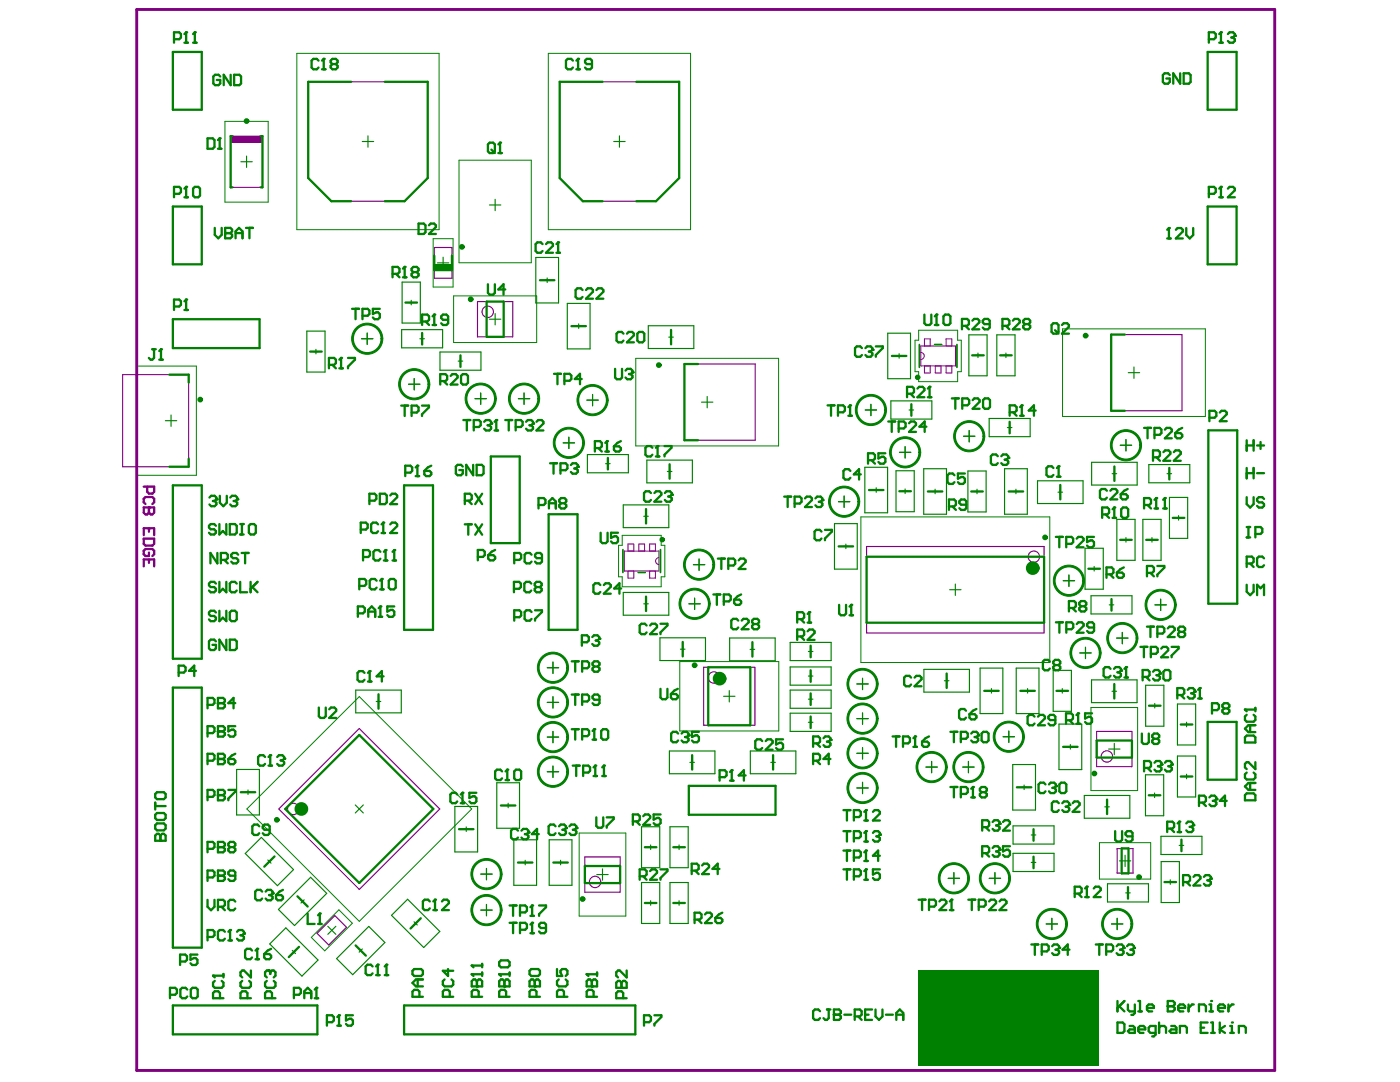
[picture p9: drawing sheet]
<svg xmlns="http://www.w3.org/2000/svg" width="279mm" height="216mm" viewBox="0 0 279 216" stroke-linecap="round" stroke-linejoin="round" font-family="sans-serif">
<g fill="none" stroke="#008000" stroke-width=".23">
<path d="M48.1 32.3h2.2M49.2 31.1v2.3M72.3 28.2h2.3M73.4 27.1v2.3M98.8 39.8v2.2M122.5 28.2h2.3M123.6 27.1v2.3M80.3 56.3h3.6v8.2h-3.6zM82.1 59.9v.9M87.3 52.5h2.3M88.4 51.3v2.3M97.7 40.9h2.3"/>
<path d="M106.9 51.4h4.6v9.1h-4.6zM108.7 55.9h1M109.2 55.5v.9M61.2 66.1h3.7v8.1h-3.7zM62.6 70.2h.9M63.1 69.7v.9M72.1 67.6h2.3M73.3 66.5v2.2M80.2 65.8h8.1v3.6h-8.1zM81.5 76.7h2.3M81.6 60.4h.9M82.7 75.5v2.3"/>
<path d="M83.8 67.6h.9M84.2 67.1v.9M87.8 70.2h8.2v3.7h-8.2zM91.4 72.1h.9M91.9 71.6v.9M94.8 79.6h2.3M95.9 78.4v2.3M97.7 63.7h2.3M98.8 62.6v2.2M103.5 79.6h2.2M104.6 78.4v2.3M113.2 60.5h4.6v9.1h-4.6z"/>
<path d="M115 65.1h.9M115.5 64.6v.9M117.1 79.8h2.3M118.3 78.7v2.3M129.4 65h9.1v4.5h-9.1zM133.5 67.3h.9M133.9 66.8v.9M141.1 79.1v2.3M177.2 66.5h4.5v9.1h-4.5zM177.8 80h8.2v3.6h-8.2zM179 71h.9M179.4 70.6v.9"/>
<path d="M193.4 66.8h3.6v8.2h-3.6zM194.7 70.9h.9M195.2 70.4v1M198.9 66.8h3.7v8.2h-3.7zM200.3 70.9h.9M200.8 70.4v1M225.2 74.4h2.2M226.3 73.2v2.3M33 83.9h2.3M34.1 82.8v2.3M112.4 88.4h2.3M113.5 87.2v2.3"/>
<path d="M117.2 90.7h8.2v3.6h-8.2zM120.9 92.5h.9M121.3 92.1v.9M129.1 91.8h9.1v4.5h-9.1zM133.2 94.1h.9M133.6 93.6v.9M140 80.2h2.3M168.5 99v2.2M172.6 93.2h4.5v9.1h-4.5zM172.7 81.8h2.2M173.8 80.7v2.2M174.4 97.8h.9"/>
<path d="M174.9 97.3v.9M178.8 93.9h3.7v8.2h-3.7zM179.5 90.3h2.3M180.2 98h.9M180.6 89.1v2.3M180.6 97.6v.9M181.4 81.8h.9M181.9 81.4v.9M184.3 93.5h4.6v9.1h-4.6zM186.2 98.1h.9M186.6 97.6v.9M192.3 87h2.3"/>
<path d="M193.2 94h3.6v8.2h-3.6zM193.4 85.9v2.3M194.5 98.1h.9M195 97.6v.9M197.4 83.5h8.2v3.6h-8.2zM200.5 93.5h4.5v9.1h-4.5zM201 85.3h1M201.5 84.9v.9M202.3 98.1h.9M202.8 97.6v.9M207.1 95.9h9v4.6h-9zM211.1 98.2h1"/>
<path d="M211.6 97.8v.9M217.9 92.2h9v4.6h-9zM221.9 94.5h1M222.4 94.1v.9M223.6 88.8h2.2M224.7 87.7v2.3M229.3 92.7h8.1v3.6h-8.1zM232.9 94.5h.9M233.4 94.1v.9M233.4 99.3h3.6v8.1h-3.6zM124.4 100.7h9.1v4.6h-9.1zM124.4 118.2h9.1v4.6h-9.1z"/>
<path d="M128.5 103h.9M128.9 102.6v.9M138.4 112.7h2.3M138.6 119.4v2.2M139.5 111.5v2.3M166.5 104.5h4.6v9.1h-4.6zM167.3 100.1h2.3M168.4 109h.9M168.8 108.6v.9M189.5 117.7h2.3M190.7 116.5v2.3M212.2 115.9h2.3"/>
<path d="M213.3 114.7v2.3M216.5 109.4h3.7v8.2h-3.7zM217.7 118.9h8.2v3.6h-8.2zM217.9 113.5h.9M218.4 113v.9M222.9 103.6h3.6v8.2h-3.6zM224.3 107.7h.9M224.7 107.3v.9M228.1 103.6h3.6v8.2h-3.6zM229.4 107.7h1M229.9 107.3v.9M231.6 119.6v2.2"/>
<path d="M234.8 103.3h.9M235.2 102.9v.9M71 137.7h9.1v4.5h-9.1zM75.1 140h.9M75.5 139.5v.9M109.2 133.2h2.3M110.4 132.1v2.3M110.4 139v2.3M128.5 120.5h.9M128.9 120v.9M131.7 127.3h9.1v4.5h-9.1zM135.8 129.5h.9"/>
<path d="M136.3 129.1v.9M137.5 120.5h2.3M144.4 138.9h2.3M145.5 137.8v2.3M145.6 127.3h9.1v4.5h-9.1zM149.7 129.6h.9M150.2 129.1v.9M157.7 128.2h8.2v3.6h-8.2zM157.7 133.1h8.2v3.6h-8.2zM157.7 137.7h8.2v3.6h-8.2zM161.3 139.5h.9M161.3 134.9h.9"/>
<path d="M161.3 130h.9M161.8 129.5v1M161.8 134.4v1M161.8 139.1v.9M171 136.5h2.3M172.1 135.3v2.3M184.4 133.6h9.1v4.5h-9.1zM188.5 135.8h.9M188.9 135.4v.9M195.6 133.3h4.5v9.1h-4.5zM197.4 137.9h.9M197.9 137.4v.9"/>
<path d="M202.8 133.3h4.6v9.1h-4.6zM204.6 137.9h.9M205.1 137.4v.9M210.2 133.8h3.6v8.1h-3.6zM211.5 137.9h1M212 137.4v.9M215.5 130.3h2.3M216.6 129.2v2.2M217.8 135.7h9.1v4.5h-9.1zM221.4 120.7h.9M221.8 120.2v.9M221.9 137.9h.9"/>
<path d="M222.4 137.5v.9M222.8 127.3h2.3M224 126.2v2.3M228.6 136.7h3.7v8.2h-3.7zM230.5 120.7h2.3M47.2 153.5h4.6v9.1h-4.6zM49 158.1h.9M49.5 157.6v.9M99.1 156.2h4.6v9.1h-4.6zM109.2 154h2.3M109.2 147.1h2.3M109.2 140.2h2.3"/>
<path d="M110.4 145.9v2.3M110.4 152.9v2.2M133.6 149.9h9.1v4.5h-9.1zM137.7 152.1h.9M138.1 151.7v.9M149.7 149.9h9.1v4.5h-9.1zM153.8 152.1h.9M154.3 151.7v.9M157.7 142.3h8.2v3.6h-8.2zM161.3 144.1h.9M161.8 143.7v.9M171 157.2h2.3"/>
<path d="M171 150.3h2.3M171 143.4h2.3M172.1 142.3v2.2M172.1 149.2v2.2M172.1 156.1v2.3M184.8 153.1h2.3M185.9 151.9v2.3M192.1 153.1h2.3M193.3 151.9v2.3M200.2 147h2.3M201.3 145.9v2.2M202.1 152.6h4.6v9h-4.6z"/>
<path d="M203.9 157.1h.9M204.4 156.6v.9M211.3 144.5h4.6v9.1h-4.6zM213.2 149h.9M213.6 148.6v.9M216.4 158.7h9.1v4.6h-9.1zM221.2 149.5h2.3M222.4 148.3v2.3M228.6 154.6h3.6v8.2h-3.6zM230 158.7h.9M230 140.8h.9M230.4 158.2v.9"/>
<path d="M230.5 140.4v.9M235 140.5h3.6v8.2h-3.6zM235 150.9h3.6v8.1h-3.6zM236.3 154.9h1M236.3 144.6h1M236.8 144.1v.9M236.8 154.5v.9M48.9 170.3l3.3-3.2 6.4 6.4-3.2 3.2zM53.4 171.6l.7 .6M54.1 171.6l-.7 .6M60.1 179.5l.6 .7M60.7 179.5l-.6 .7"/>
<path d="M70.9 160.6l1.6 1.6M72.5 160.6l-1.6 1.6M90.8 160.9h4.5v9.1h-4.5zM92.6 165.5h.9M93 165v.9M96 174.4h2.2M97.1 173.3v2.3M101 160.7h.9M101.4 160.3v.9M102.5 167.6h4.6v9h-4.6zM104.4 172.1h.9M104.8 171.7v.9"/>
<path d="M109.6 167.6h4.5v9h-4.5zM111.4 172.1h.9M111.9 171.7v.9M119.1 174.5h2.3M120.2 173.4v2.2M128 165h3.7v8.1h-3.7zM128 176.1h3.7v8.2h-3.7zM129.4 169.1h.9M129.8 168.6v.9M129.8 179.7v.9M133.7 165h3.6v8.1h-3.6zM133.7 176.1h3.6v8.2h-3.6z"/>
<path d="M135.1 169.1h.9M135.5 168.6v.9M135.5 179.7v.9M189.2 175.3h2.3M190.4 174.1v2.3M197.4 175.3h2.3M198.6 174.1v2.3M202.2 164.8h8.2v3.6h-8.2zM202.2 170.3h8.2v3.6h-8.2zM205.8 172.1h.9M205.8 166.6h.9M206.3 166.2v.9"/>
<path d="M206.3 171.6v.9M220.5 161h.9M220.9 160.5v1M221 176.3h8.2v3.7h-8.2zM223.4 171.8h2.3M224.5 170.6v2.3M224.7 178.2h.9M225.1 177.7v.9M231.7 166.9h8.2v3.6h-8.2zM231.7 171.9h3.7v8.2h-3.7zM233.1 176h.9M233.6 175.6v.9"/>
<path d="M235.3 168.7h.9M235.8 168.2v.9M53.8 188.4l3.2-3.3 6.5 6.5-3.2 3.2zM55.6 181.5l6.4-6.4 3.2 3.2-6.4 6.4zM58.3 189.6l.7 .7M59 189.6l-.7 .7M65.4 184.8l1.6 1.6M67 184.8l-1.6 1.6M67.2 191.3l6.4-6.4 3.2 3.2-6.4 6.4zM71.7 189.3l.6 .7M72.3 189.3l-.6 .7M78.1 182.6l3.2-3.2 6.5 6.5-3.2 3.2z"/>
<path d="M82.6 183.9l.7 .7M83.3 183.9l-.7 .7M96 181.6h2.2M97.1 180.5v2.2M129.4 180.2h.9M135.1 180.2h.9M208.8 184.4h2.3M209.9 183.2v2.3M221.8 184.4h2.3M223 183.2v2.3"/>
</g>
<g fill="none" stroke="#008000" stroke-width=".2">
<path d="M59.2 10.6h28.4v35.2h-28.4zM109.4 10.6h28.4v35.2h-28.4zM44.9 24.2h8.6v16.1h-8.6zM91.6 32h14.4v20.4h-14.4zM86.4 47.6h4v9.7h-4zM90.5 59h16.6v9.3h-16.6zM27.4 73h11.8v21.8h-11.8zM126.9 71.5h28.5v17.5h-28.5zM183.3 65.9h7.8v2h.7v6.3h-.7v2h-7.8v-2h-.7v-6.3h.7zM212.1 65.6h28.5v17.5h-28.5zM124.2 106.8h7.8v2h.7v6.3h-.7v2h-7.8v-2h-.8v-6.3h.8zM171.8 103.1h37.7v29.1h-37.7z"/>
<path d="M135.7 132h19.7v13.9h-19.7zM217.7 141.2h9.3v16.6h-9.3zM49.3 161.4l22.4-22.4 22.4 22.4-22.4 22.4zM115.6 166.2h9.3v16.6h-9.3zM219.4 168.1h10.2v7.3h-10.2zM62.1 187l5.5-5.5 2.7 2.7-5.5 5.5z"/>
<circle cx="73.3" cy="67.6" r="3.1"/>
<circle cx="82.7" cy="76.7" r="3.1"/>
<circle cx="95.9" cy="79.6" r="3.1"/>
<circle cx="104.6" cy="79.6" r="3.1"/>
<circle cx="118.3" cy="79.8" r="3.1"/>
<circle cx="113.5" cy="88.4" r="3.1"/>
<circle cx="173.8" cy="81.8" r="3.1"/>
<circle cx="180.6" cy="90.3" r="3.1"/>
<circle cx="193.4" cy="87" r="3.1"/>
<circle cx="224.7" cy="88.8" r="3.1"/>
<circle cx="139.5" cy="112.7" r="3.1"/>
<circle cx="168.5" cy="100.1" r="3.1"/>
<circle cx="213.3" cy="115.9" r="3.1"/>
<circle cx="110.4" cy="133.2" r="3.1"/>
<circle cx="138.6" cy="120.5" r="3.1"/>
<circle cx="172.1" cy="136.5" r="3.1"/>
<circle cx="216.6" cy="130.3" r="3.1"/>
<circle cx="224" cy="127.3" r="3.1"/>
<circle cx="231.6" cy="120.7" r="3.1"/>
<circle cx="110.4" cy="140.2" r="3.1"/>
<circle cx="110.4" cy="154" r="3.1"/>
<circle cx="110.4" cy="147.1" r="3.1"/>
<circle cx="172.1" cy="150.3" r="3.1"/>
<circle cx="172.1" cy="157.2" r="3.1"/>
<circle cx="172.1" cy="143.4" r="3.1"/>
<circle cx="185.9" cy="153.1" r="3.1"/>
<circle cx="193.3" cy="153.1" r="3.1"/>
<circle cx="201.3" cy="147" r="3.1"/>
<circle cx="97.1" cy="174.4" r="3.1"/>
<circle cx="190.4" cy="175.3" r="3.1"/>
<circle cx="198.6" cy="175.3" r="3.1"/>
<circle cx="97.1" cy="181.6" r="3.1"/>
<circle cx="209.9" cy="184.4" r="3.1"/>
<circle cx="223" cy="184.4" r="3.1"/>
</g>
<path d="M183.8 69h6.9v4h-6.9zM184.5 73v1.4h1.1v-1.4M184.5 69v-1.4h1.1v1.4M186.7 73v1.4h1.1v-1.4M188.8 73v1.4h1.2v-1.4M188.8 69v-1.4h1.2v1.4M124.6 110h6.9v3.9h-6.9zM125.3 110v-1.4h1.2v1.4M125.3 113.9v1.5h1.2v-1.5M127.5 110v-1.4h1.1v1.4M129.6 110v-1.4h1.2v1.4M129.6 113.9v1.5h1.2v-1.5" fill="none" stroke="#800080" stroke-width=".2"/>
<g fill="none" stroke="#800080" stroke-width=".23">
<path d="M61.5 16.3h23.9v19.2l-4.7 4.7h-14.6l-4.6-4.7zM111.7 16.3h23.8v19.2l-4.6 4.7h-14.6l-4.6-4.7zM46 27.2h6.4v10.2h-6.4zM86.7 49.4h3.5v6.1h-3.5zM24.5 74.8h13.2v18.3h-13.2zM95.3 60.2h7v7h-7zM136.6 72.6h14.1v15.2h-14.1zM221.8 66.8h14.1v15.2h-14.1zM172.9 109h35.5v17.3h-35.5zM140.4 133.1h10.3v11.6h-10.3zM218.9 145.9h7v7.1h-7zM55.6 161.4l16.1-16 16.1 16-16.1 16.1z"/>
<path d="M116.7 171h7.1v7h-7.1zM222.9 169.3h3.2v4.9h-3.2zM63.3 186.2l3.5-3.5 2.4 2.3-3.6 3.6z"/>
</g>
<path d="M46 27.2h6.4v1.3h-6.4z" fill-rule="evenodd" fill="#800080"/>
<path d="M183.8 70.3a.69 .69 0 0 1 .7 .7 .69 .69 0 0 1-.7 .7M131.5 111.3a.69 .69 0 0 0-.7 .7 .69 .69 0 0 0 .7 .6" fill="none" stroke="#800080" stroke-width=".2"/>
<g fill="none" stroke="#800080" stroke-width=".23">
<path d="M27.4 70.3v27.3"/>
<circle cx="73.3" cy="67.6" r="2.88"/>
<circle cx="82.7" cy="76.7" r="2.88"/>
<circle cx="95.9" cy="79.6" r="2.88"/>
<circle cx="97.3" cy="62.2" r="1.14"/>
<circle cx="104.6" cy="79.6" r="2.88"/>
<circle cx="118.3" cy="79.8" r="2.88"/>
<circle cx="113.5" cy="88.4" r="2.88"/>
<circle cx="173.8" cy="81.8" r="2.88"/>
<circle cx="180.6" cy="90.3" r="2.88"/>
<circle cx="193.4" cy="87" r="2.88"/>
<circle cx="224.7" cy="88.8" r="2.88"/>
<circle cx="139.5" cy="112.7" r="2.88"/>
<circle cx="168.5" cy="100.1" r="2.88"/>
<circle cx="206.3" cy="111.1" r="1.14"/>
<circle cx="213.3" cy="115.9" r="2.88"/>
<circle cx="110.4" cy="133.2" r="2.88"/>
<circle cx="138.6" cy="120.5" r="2.88"/>
<circle cx="142.5" cy="135.2" r="1.14"/>
<circle cx="172.1" cy="136.5" r="2.88"/>
<circle cx="216.6" cy="130.3" r="2.88"/>
<circle cx="224" cy="127.3" r="2.88"/>
<circle cx="231.6" cy="120.7" r="2.88"/>
<circle cx="110.4" cy="140.2" r="2.88"/>
<circle cx="110.4" cy="154" r="2.88"/>
<circle cx="110.4" cy="147.1" r="2.88"/>
<circle cx="172.1" cy="150.3" r="2.88"/>
<circle cx="172.1" cy="143.4" r="2.88"/>
<circle cx="172.1" cy="157.2" r="2.88"/>
<circle cx="185.9" cy="153.1" r="2.88"/>
<circle cx="193.3" cy="153.1" r="2.88"/>
<circle cx="201.3" cy="147" r="2.88"/>
<circle cx="220.9" cy="150.9" r="1.14"/>
<circle cx="58.5" cy="161.4" r="1.14"/>
<circle cx="97.1" cy="174.4" r="2.88"/>
<circle cx="118.8" cy="176" r="1.14"/>
<circle cx="190.4" cy="175.3" r="2.88"/>
<circle cx="198.6" cy="175.3" r="2.88"/>
<circle cx="97.1" cy="181.6" r="2.88"/>
<circle cx="209.9" cy="184.4" r="2.88"/>
<circle cx="223" cy="184.4" r="2.88"/>
</g>
<path d="M27.3 1.9h227.1v211.7h-227.1z" fill="none" stroke="#800080" stroke-width=".58"/>
<path d="M28.7 97.1h2.1v1l-.4 .4h-.7l-.3-.4v-1M29 100.6l-.3-.4v-.7l.3-.3h1.4l.4 .3v.7l-.4 .4M29.7 101.3v1l-.3 .3h-.4l-.3-.3v-1h2.1" fill="none" stroke="#800080" stroke-width=".46"/>
<circle cx="29.7" cy="101.3" r=".23" fill="#800080"/>
<path d="M28.7 106.8v-1.4h2.1v1.4M28.7 107.5h2.1v1l-.4 .4h-1.4l-.3-.4zM28.7 113v-1.4h2.1v1.4M29.7 101.3v1l.4 .3h.3l.4-.3v-1M29.7 105.4v.7M29.7 110.2v.7h-.7l-.3-.3v-.7l.3-.3h1.4l.4 .3v.7l-.4 .3M29.7 111.6v.7" fill="none" stroke="#800080" stroke-width=".46"/>
<g fill="none" stroke="#008000" stroke-width=".45">
<path d="M34.5 10.4h5.8v11.5h-5.8zM70.1 16.3h-8.6v19.2l4.6 4.7h4M76.8 16.3h8.6v19.2l-4.7 4.7h-3.9M120.3 16.3h-8.6v19.2l4.6 4.7h4M127 16.3h8.5v19.2l-4.6 4.7h-3.9M241 10.4h5.8v11.5h-5.8zM46.4 27.2h-.4v10.2h.4M52 27.2h.4v10.2h-.4M34.5 41.2h5.8v11.5h-5.8zM86.7 51v2.9h3.5v-2.9M241 41.2h5.8v11.5h-5.8zM33.8 74.8h3.9v1.5"/>
<path d="M34.5 63.7h17.3v5.8h-17.3zM97.1 60.2h3.4v7h-3.4zM139.3 72.6h-2.7v15.2h2.7M224.5 66.8h-2.7v15.2h2.7M34.5 96.8h5.8v34.6h-5.8zM37.7 91.5v1.6h-3.9M80.6 96.8h5.8v28.9h-5.8zM98 91.1h5.7v17.3h-5.7zM241.1 85.9h5.8v34.6h-5.8zM109.5 102.6h5.8v23.1h-5.8zM172.9 111.1h35.5v13.2h-35.5zM34.5 137.2h5.8v51.9h-5.8z"/>
<path d="M141.3 133.1h8.4v11.6h-8.4zM137.5 156.8h17.3v5.8h-17.3zM218.9 147.8h7v3.4h-7zM241 144.1h5.8v11.5h-5.8zM56.9 161.4l14.8-14.7 14.8 14.7-14.8 14.8zM116.7 172.8h7.1v3.4h-7.1zM223.9 169.3h1.3v5h-1.3zM34.5 200.6h28.8v5.8h-28.8zM80.6 200.6h46.2v5.8h-46.2z"/>
</g>
<g fill="none" stroke="#008000" stroke-width=".46">
<path d="M107.8 55.9h2.8M61.9 70.2h2.3M80.9 60.4h2.3M84.2 66.4v2.3M91.9 70.9v2.3M114 65.1h2.9M133.9 65.8v2.9M178 71h2.9M194 70.9h2.3M199.6 70.9h2.3M121.3 91.4v2.3M133.6 92.6v2.9"/>
<path d="M173.4 97.8h2.9M179.5 98h2.3M181.9 80.7v2.3M185.2 98.1h2.9M193.8 98.1h2.3M201.3 98.1h2.9M201.5 84.2v2.3M211.6 96.8v2.8M222.4 93.1v2.9M233.4 93.4v2.3M128.9 101.6v2.9M128.9 119v2.9"/>
<path d="M167.4 109h2.9M217.2 113.5h2.3M221.8 119.5v2.3M223.6 107.7h2.3M228.7 107.7h2.4M234.1 103.3h2.3M75.5 138.5v2.9M136.3 128.1v2.9M150.2 128.1v2.9M161.8 128.8v2.4M161.8 133.7v2.4M161.8 138.4v2.3"/>
<path d="M188.9 134.4v2.9M196.4 137.9h2.9M203.6 137.9h2.9M210.8 137.9h2.4M222.4 136.5v2.9M48.1 158.1h2.8M138.1 150.7v2.9M154.3 150.7v2.9M161.8 143v2.3M202.9 157.1h2.9M212.2 149h2.9M220.9 159.6v2.8"/>
<path d="M229.3 158.7h2.3M229.3 140.8h2.3M235.6 154.9h2.4M235.6 144.6h2.4M54.8 170.9l-2.1 2M59.4 178.9l2 2M91.6 165.5h2.9M100 160.7h2.9M103.4 172.1h2.9M110.4 172.1h2.9M128.7 169.1h2.3M134.4 169.1h2.3"/>
<path d="M206.3 165.5v2.3M206.3 170.9v2.3M225.1 177v2.3M232.4 176h2.3M235.8 167.5v2.3M59.7 188.9l-2.1 2.1M71 188.7l2 2M84 183.2l-2.1 2.1M128.7 180.2h2.3M134.4 180.2h2.3"/>
</g>
<path d="M183.5 68.7v4.6M186.5 68.7h1.4M191 68.7v4.6M124.3 109.7v4.5M127.4 114.2h1.4M131.8 109.7v4.5" fill="none" stroke="#008000" stroke-width=".35"/>
<g fill="#008000">
<path d="M86.6 52.7h3.6v1.2h-3.6z" fill-rule="evenodd"/>
<path d="M183.3 193.7h36.1v19h-36.1z" fill-rule="evenodd"/>
</g>
<path d="M30.4 69.7h.7M30.7 69.7v1.7l-.3 .4h-.3l-.4-.4M31.8 71.8h.7M32.1 69.7v2.1" fill="none" stroke="#008000" stroke-width=".46"/>
<circle cx="32.1" cy="69.7" r=".23" fill="#008000"/>
<path d="M37.1 59.8v2.1M32.1 69.7l-.3 .3M34.7 61.2h1.1l.3-.4v-.7l-.3-.3h-1.1v2.1M36.8 61.9h.7" fill="none" stroke="#008000" stroke-width=".46"/>
<circle cx="37.1" cy="59.8" r=".23" fill="#008000"/>
<path d="M37.1 59.8l-.3 .3M48.3 195.7l-.3 .4v.7l.3 .3h1.4l.4-.3v-.7l-.4-.4M49.4 199.2v-1.1l-.4-.3h-.7l-.3 .3v1.1h2.1M50.1 193.7v1.3l-1.4-1.3h-.4l-.3 .3v.7l.3 .3M53.2 195.7l-.3 .4v.7l.3 .3h1.4l.4-.3v-.7l-.4-.4M53.6 193.7h-.4l-.3 .3v.7l.3 .3M54.3 199.2v-1.1l-.4-.3h-.7l-.3 .3v1.1h2.1" fill="none" stroke="#008000" stroke-width=".46"/>
<circle cx="53.6" cy="193.7" r=".23" fill="#008000"/>
<path d="M53.6 193.7l.3 .3M53.9 194v.3M53.9 194l.4-.3h.3l.4 .3v.7l-.4 .3M94.1 196.8h2.1v-1l-.3-.4h-.4l-.3 .4v1M95.5 198.9v-1l-.3-.4h-.7l-.4 .4v1h2.1" fill="none" stroke="#008000" stroke-width=".46"/>
<circle cx="95.2" cy="196.8" r=".23" fill="#008000"/>
<path d="M94.1 196.8v-1l.4-.4h.3l.4 .4v1M94.1 194.4h2.1M96.2 194.1v.6" fill="none" stroke="#008000" stroke-width=".46"/>
<circle cx="94.1" cy="194.4" r=".23" fill="#008000"/>
<path d="M94.1 194.4l.4 .3M94.1 192.7h2.1M96.2 192.3v.7" fill="none" stroke="#008000" stroke-width=".46"/>
<circle cx="94.1" cy="192.7" r=".23" fill="#008000"/>
<path d="M94.1 192.7l.4 .3M99.6 196.8h2.1v-1l-.3-.4h-.4l-.3 .4v1M101 198.9v-1l-.3-.4h-.7l-.4 .4v1h2.1" fill="none" stroke="#008000" stroke-width=".46"/>
<circle cx="100.7" cy="196.8" r=".23" fill="#008000"/>
<path d="M99.6 196.8v-1l.4-.4h.3l.4 .4v1M99.6 194.4h2.1M101.7 194.1v.6" fill="none" stroke="#008000" stroke-width=".46"/>
<circle cx="99.6" cy="194.4" r=".23" fill="#008000"/>
<path d="M99.6 194.4l.4 .3M99.6 192l.4-.4h1.4l.3 .4v.7l-.3 .3h-1.4l-.4-.3zM117.1 196.8h2.1v-1l-.4-.4h-.3l-.4 .4v1M118.5 198.9v-1l-.4-.4h-.7l-.3 .4v1h2.1" fill="none" stroke="#008000" stroke-width=".46"/>
<circle cx="118.1" cy="196.8" r=".23" fill="#008000"/>
<path d="M117.1 196.8v-1l.3-.4h.4l.3 .4v1M117.1 194.4h2.1M119.2 194.1v.6" fill="none" stroke="#008000" stroke-width=".46"/>
<circle cx="117.1" cy="194.4" r=".23" fill="#008000"/>
<path d="M117.1 194.4l.3 .3M123 197.1h2.1v-1l-.4-.4h-.3l-.4 .4v1M124.4 199.2v-1.1l-.4-.3h-.7l-.3 .3v1.1h2.1" fill="none" stroke="#008000" stroke-width=".46"/>
<circle cx="124" cy="197.1" r=".23" fill="#008000"/>
<path d="M159.1 123.5h1l.4-.3v-.7l-.4-.3h-1v2M159.8 123.5l.7 .7M161.2 124.2h.7M161.5 122.2v2M123 197.1v-1l.3-.4h.4l.3 .4v1M125.1 193.7v1.3l-1.4-1.3h-.4l-.3 .3v.7l.3 .3" fill="none" stroke="#008000" stroke-width=".46"/>
<circle cx="161.5" cy="122.2" r=".23" fill="#008000"/>
<path d="M34.7 38.7h1.1l.3-.4v-.7l-.3-.3h-1.1v2.1M36.8 39.4h.7M37.1 37.3v2.1M161.5 122.2l-.3 .3M35.9 191.9h1.1l.3-.4v-.7l-.3-.3h-1.1v2.1M39.4 190.5h-1.4v1l.7-.3h.4l.3 .3v.7l-.3 .4h-.7l-.4-.4" fill="none" stroke="#008000" stroke-width=".46"/>
<circle cx="37.1" cy="37.3" r=".23" fill="#008000"/>
<path d="M37.1 37.3l-.3 .3M38.5 37.6l.4-.3h.7l.3 .3v1.4l-.3 .4h-.7l-.4-.4zM50.3 189.7l-.3-.4h-.7l-.4 .4v1.4l.4 .3h.7l.3-.3M51 191.4h.7M51.3 189.3v2.1" fill="none" stroke="#008000" stroke-width=".46"/>
<circle cx="51.3" cy="189.3" r=".23" fill="#008000"/>
<path d="M72.7 134.3l-.3-.4h-.7l-.3 .4v1.3l.3 .4h.7l.3-.4M73.4 136h.7M73.8 133.9v2.1M51.3 189.3l-.3 .4M52.7 190.4h1.1l.3 .3v.4l-.3 .3h-.7l-.4-.3zM54.1 189.3l-.7 .4-.7 .7" fill="none" stroke="#008000" stroke-width=".46"/>
<circle cx="73.8" cy="133.9" r=".23" fill="#008000"/>
<path d="M71.4 122.4h1.1l.3-.4v-.6l-.3-.4h-1.1v2.1M73.5 123.1v-1.4l.7-.7 .7 .7v1.4M73.5 122h1.4M73.8 133.9l-.4 .4M75.6 123.1h.7M75.9 121v2.1M76.5 135h-1.3l1-1.1v2.1" fill="none" stroke="#008000" stroke-width=".46"/>
<circle cx="75.9" cy="121" r=".23" fill="#008000"/>
<path d="M71.7 116.9h1l.4-.3v-.7l-.4-.4h-1v2.1M75.2 115.9l-.4-.4h-.7l-.3 .4v1.4l.3 .3h.7l.4-.3M75.9 117.6h.6M76.2 115.5v2.1M75.9 121l-.3 .4M78.7 121h-1.4v1l.7-.3h.3l.4 .3v.7l-.4 .4h-.7l-.3-.4" fill="none" stroke="#008000" stroke-width=".46"/>
<circle cx="76.2" cy="115.5" r=".23" fill="#008000"/>
<path d="M70.3 61.6h1.3M71 61.6v2.1M72.3 63h1.1l.3-.3v-.7l-.3-.4h-1.1v2.1M75.8 61.6h-1.4v1.1l.7-.4h.4l.3 .4v.6l-.3 .4h-.7l-.4-.4M73.7 99.9h1.1l.3-.3v-.7l-.3-.4h-1.1v2.1M75.8 98.5h1l.4 .4v1.3l-.4 .4h-1zM77.9 98.9l.3-.4h.7l.4 .4v.3l-1.4 1.4h1.4M76.2 115.5l-.3 .4M77.9 115.5h.7l.4 .4v1.4l-.4 .3h-.7l-.3-.3v-1.4zM91.3 158.5l-.4-.3h-.7l-.3 .3v1.4l.3 .4h.7l.4-.4M92.3 158.2v2.1M92 160.3h.6" fill="none" stroke="#008000" stroke-width=".46"/>
<circle cx="92.3" cy="158.2" r=".23" fill="#008000"/>
<g fill="none" stroke="#008000" stroke-width=".46">
<path d="M92.4 93.1l-.4-.3h-.7l-.3 .3v1.4l.3 .3h.7l.4-.3v-.7h-.7M92.5 83.8h1.4M92.8 99.9h1l.3-.3v-.7l-.3-.4h-1v2.1M93.2 83.8v2.1M93.5 99.9l.6 .7M94.4 92.8v2l-1.4-2v2M94.5 85.2h1.1l.3-.3v-.7l-.3-.4h-1.1v2.1M94.8 98.5l1.4 2.1M95.1 92.8h1.1l.3 .3v1.4l-.3 .3h-1.1zM96.2 98.5l-1.4 2.1M96.6 84.2l.4-.4h.7l.3 .4v.3M92.3 158.2l-.3 .3"/>
<path d="M95.1 158.2h-1.4v1l.7-.3h.3l.4 .3v.7l-.4 .4h-.7l-.3-.4"/>
</g>
<circle cx="98" cy="84.5" r=".23" fill="#008000"/>
<path d="M97.3 84.9h.4M97.7 84.9l.3 .3v.3l-.3 .4h-.7l-.4-.4M98 84.5l-.3 .4M98.7 85.9h.7M99 83.8v2.1" fill="none" stroke="#008000" stroke-width=".46"/>
<circle cx="99" cy="83.8" r=".23" fill="#008000"/>
<path d="M87.9 76h1l.3-.3v-.7l-.3-.3h-1v2M88.5 76l.7 .7M89.9 75l.4-.3h.7l.3 .3v.4l-1.4 1.3h1.4M92 75l.4-.3h.6l.4 .3v1.4l-.4 .3h-.6l-.4-.3zM99 83.8l-.3 .4M101.7 180.7h1.4M102.4 180.7v2.1M103.8 182.1h1l.4-.4v-.7l-.4-.3h-1v2.1M105.9 182.8h.6M106.2 180.7v2.1" fill="none" stroke="#008000" stroke-width=".46"/>
<circle cx="106.2" cy="180.7" r=".23" fill="#008000"/>
<path d="M109.8 92.4h1.4M110.5 92.4v2.1M111.9 93.8h1l.3-.3v-.7l-.3-.4h-1v2.1M113.9 92.8l.4-.4h.7l.3 .4v.3M102.6 117.5h1l.4-.4v-.6l-.4-.4h-1v2.1M106 116.5l-.3-.4h-.7l-.4 .4v1.3l.4 .4h.7l.3-.4M107.1 117.1l-.4-.3v-.3l.4-.4h.7l.3 .4v.3l-.3 .3M107.1 117.1l-.4 .4v.3l.4 .4h.7l.3-.4v-.3l-.3-.4M107.1 117.1h.7M106.2 180.7l-.3 .3M107.6 180.7h1.4v.3l-1.4 1.4v.4" fill="none" stroke="#008000" stroke-width=".46"/>
<circle cx="115.3" cy="93.1" r=".23" fill="#008000"/>
<path d="M100.8 83.8h1.4M101.5 83.8v2.1M102.9 85.2h1.1l.3-.3v-.7l-.3-.4h-1.1v2.1M105 84.2l.3-.4h.7l.4 .4v.3M114.6 93.5h.4M115 93.5l.3 .3v.4l-.3 .3h-.7l-.4-.3M115.3 93.1l-.3 .4" fill="none" stroke="#008000" stroke-width=".46"/>
<circle cx="106.4" cy="84.5" r=".23" fill="#008000"/>
<g fill="none" stroke="#008000" stroke-width=".46">
<path d="M110.6 74.6h1.3M111.3 74.6v2.1M112.6 76h1.1l.3-.4v-.7l-.3-.3h-1.1v2.1M116.1 75.6h-1.4l1.1-1v2.1M105.7 84.9h.3M106 84.9l.4 .3v.3l-.4 .4h-.7l-.3-.4M106.4 84.5l-.4 .4M107.1 84.2l.3-.4h.7l.3 .4v.3l-1.3 1.4h1.3M129.9 98.4l-.3-.4h-.7l-.4 .4v1.4l.4 .3h.7l.3-.3M130.6 98.4l.3-.4h.7l.4 .4v.3l-1.4 1.4h1.4M132.7 98.4l.3-.4h.7l.4 .4v.3M119.9 106.3v1.7l.3 .4h.7l.4-.4v-1.7"/>
<path d="M123.3 106.3h-1.4v1l.7-.3h.4l.3 .3v.7l-.3 .4h-.7l-.4-.4M126.3 163.9h1l.4-.3v-.7l-.4-.4h-1v2.1M127 163.9l.7 .7M128.4 162.9l.3-.4h.7l.4 .4v.3l-1.4 1.4h1.4M131.8 162.5h-1.4v1.1l.7-.4h.4l.3 .4v.6l-.3 .4h-.7l-.4-.4"/>
</g>
<circle cx="134.1" cy="98.7" r=".23" fill="#008000"/>
<path d="M130.2 89.4l-.3-.4h-.7l-.4 .4v1.3l.4 .4h.7l.3-.4M130.9 91.1h.7M131.2 89v2.1M133.4 99.1h.3M133.7 99.1l.4 .3v.4l-.4 .3h-.7l-.3-.3M134.1 98.7l-.4 .4" fill="none" stroke="#008000" stroke-width=".46"/>
<circle cx="131.2" cy="89" r=".23" fill="#008000"/>
<path d="M124.4 66.6l-.3-.4h-.7l-.4 .4v1.4l.4 .3h.7l.3-.3M125.1 66.6l.4-.4h.7l.3 .4v.3l-1.4 1.4h1.4M127.2 66.6l.3-.4h.7l.4 .4v1.4l-.4 .3h-.7l-.3-.3zM131.2 89l-.3 .4M132.6 89h1.4v.4l-1.4 1.3v.4M143.6 155.1h1.1l.3-.4v-.7l-.3-.3h-1.1v2.1M145.7 155.8h.7M146 153.7v2.1M138 173.7h1.1l.3-.3v-.7l-.3-.4h-1.1v2.1M138.7 173.7l.7 .7M140.1 172.7l.4-.4h.7l.3 .4v.3l-1.4 1.4h1.4M143.6 173.4h-1.4l1-1.1v2.1" fill="none" stroke="#008000" stroke-width=".46"/>
<circle cx="146" cy="153.7" r=".23" fill="#008000"/>
<path d="M143.3 111.5h1.3M144 111.5v2M145.3 112.8h1.1l.3-.3v-.7l-.3-.3h-1.1v2M147.4 111.8l.4-.3h.7l.3 .3v.4l-1.4 1.3h1.4M159.1 127h1l.4-.3v-.7l-.4-.4h-1v2.1M159.8 127l.7 .7M161.2 126l.3-.4h.7l.4 .4v.3l-1.4 1.4h1.4M167.5 120.7v1.7l.3 .4h.7l.3-.4v-1.7M169.5 122.8h.7M169.9 120.7v2.1M146 153.7l-.3 .3M148.8 154.7h-1.4l1.1-1v2.1" fill="none" stroke="#008000" stroke-width=".46"/>
<circle cx="169.9" cy="120.7" r=".23" fill="#008000"/>
<g fill="none" stroke="#008000" stroke-width=".46">
<path d="M169.7 94l-.3-.4h-.7l-.4 .4v1.3l.4 .4h.7l.3-.4M171.8 94.7h-1.4l1-1.1v2.1M177.3 84.1h1.4M178 84.1v2.1M179.3 85.5h1.1l.3-.4v-.6l-.3-.4h-1.1v2.1M181.4 84.5l.4-.4h.7l.3 .4v.3l-1.4 1.4h1.4M184.9 85.1h-1.4l1-1v2.1M169.9 120.7l-.4 .3M181.8 135.2l-.3-.3h-.7l-.4 .3v1.4l.4 .3h.7l.3-.3M182.5 135.2l.4-.3h.7l.3 .3v.4l-1.4 1.3h1.4M214.5 178.3h1l.4-.3v-.7l-.4-.4h-1v2.1M215.2 178.3l.7 .7"/>
<path d="M216.6 179h.6M216.9 176.9v2.1"/>
</g>
<circle cx="216.9" cy="176.9" r=".23" fill="#008000"/>
<path d="M241.2 38.7h1.1l.3-.4v-.7l-.3-.3h-1.1v2.1M243.3 39.4h.7M243.7 37.3v2.1M220.9 97.9l-.3-.3h-.7l-.4 .3v1.4l.4 .3h.7l.3-.3M221.6 97.9l.3-.3h.7l.4 .3v.4l-1.4 1.3h1.4M223.7 98.6h1l.4 .4v.3l-.4 .3h-.7l-.3-.3zM225.1 97.6l-.7 .3-.7 .7M216.9 176.9l-.3 .4M218.3 177.3l.3-.4h.7l.4 .4v.3l-1.4 1.4h1.4" fill="none" stroke="#008000" stroke-width=".46"/>
<circle cx="243.7" cy="37.3" r=".23" fill="#008000"/>
<g fill="none" stroke="#008000" stroke-width=".46">
<path d="M233.5 15l-.4-.4h-.7l-.3 .4v1.4l.3 .3h.7l.4-.3v-.7h-.7M235.5 14.6v2.1l-1.4-2.1v2.1M236.2 14.6h1.1l.3 .4v1.4l-.3 .3h-1.1zM41.4 27.6h1.1l.3 .4v1.3l-.3 .4h-1.1zM43.5 29.7h.7M43.8 27.6v2.1M243.7 37.3l-.4 .3M245.1 37.6l.3-.3h.7l.3 .3v.4l-1.3 1.4h1.3M248.8 87.9v2M248.8 93.4v2.1M248.8 94.4h1.4M248.8 88.9h1.4"/>
<path d="M250.2 87.9v2M250.2 93.4v2.1M250.9 94.4h1.4M250.9 88.9h1.4M251.6 88.2v1.4M248.8 112.4h1l.4-.3v-.7l-.4-.3h-1v2M248.8 116.7v1.4l.7 .7 .7-.7v-1.4M249.5 112.4l.7 .7M250.9 118.8v-2.1l.7 .7 .7-.7v2.1M252.3 111.4l-.4-.3h-.7l-.3 .3v1.4l.3 .3h.7l.4-.3M35.7 134.2h1l.3-.3v-.7l-.3-.4h-1v2.1M39.1 133.9h-1.4l1.1-1.1v2.1"/>
<path d="M33.9 198.5h1.1l.3-.4v-.6l-.3-.4h-1.1v2.1M37.4 197.5l-.4-.4h-.7l-.3 .4v1.3l.3 .4h.7l.4-.4M38.1 197.5l.3-.4h.7l.4 .4v1.3l-.4 .4h-.7l-.3-.4z"/>
</g>
<circle cx="43.8" cy="27.6" r=".23" fill="#008000"/>
<path d="M34.7 7.8h1.1l.3-.3v-.7l-.3-.4h-1.1v2.1M36.8 8.5h.7M37.1 6.4v2.1M43.8 27.6l-.3 .4" fill="none" stroke="#008000" stroke-width=".46"/>
<circle cx="37.1" cy="6.4" r=".23" fill="#008000"/>
<path d="M37.1 6.4l-.3 .4M38.5 8.5h.7M38.9 6.4v2.1" fill="none" stroke="#008000" stroke-width=".46"/>
<circle cx="38.9" cy="6.4" r=".23" fill="#008000"/>
<path d="M38.9 6.4l-.4 .4M52.3 177.9l-.3-.3h-.7l-.4 .3v1.4l.4 .3h.7l.3-.3M53 177.9l.4-.3h.7l.3 .3v.4" fill="none" stroke="#008000" stroke-width=".46"/>
<circle cx="54.4" cy="178.3" r=".23" fill="#008000"/>
<path d="M52.9 151l-.3-.3h-.7l-.4 .3v1.4l.4 .4h.7l.3-.4M53.6 152.8h.7M53.9 150.7v2.1M53.7 178.6h.4M54.1 178.6l.3 .3v.4l-.3 .3h-.7l-.4-.3M54.4 178.3l-.3 .3M55.1 178.6h1l.4 .3v.4l-.4 .3h-.7l-.3-.3zM56.5 177.6l-.7 .3-.7 .7" fill="none" stroke="#008000" stroke-width=".46"/>
<circle cx="53.9" cy="150.7" r=".23" fill="#008000"/>
<path d="M53.9 150.7l-.3 .3M55.3 151l.4-.3h.7l.3 .3v.4" fill="none" stroke="#008000" stroke-width=".46"/>
<circle cx="56.7" cy="151.4" r=".23" fill="#008000"/>
<path d="M56 151.7h.4M56.4 151.7l.3 .4v.3l-.3 .4h-.7l-.4-.4M56.7 151.4l-.3 .3M51.7 164.9l-.3-.4h-.7l-.3 .4v1.4l.3 .3h.7l.3-.3M53.8 165.6h-1l-.4-.4v-.3l.4-.4h.7l.3 .4v1.4l-.3 .3h-.7l-.4-.3M74.4 192.8l-.4-.3h-.7l-.3 .3v1.4l.3 .4h.7l.4-.4M75 194.6h.7M75.4 192.5v2.1" fill="none" stroke="#008000" stroke-width=".46"/>
<circle cx="75.4" cy="192.5" r=".23" fill="#008000"/>
<path d="M75.4 192.5l-.4 .3M76.8 194.6h.7M77.1 192.5v2.1" fill="none" stroke="#008000" stroke-width=".46"/>
<circle cx="77.1" cy="192.5" r=".23" fill="#008000"/>
<path d="M72.5 111.1h1l.3-.3v-.7l-.3-.3h-1v2M75.9 110.1l-.3-.3h-.7l-.4 .3v1.4l.4 .3h.7l.3-.3M76.6 111.8h.7M77 109.8v2M77.1 192.5l-.3 .3" fill="none" stroke="#008000" stroke-width=".46"/>
<circle cx="77" cy="109.8" r=".23" fill="#008000"/>
<path d="M77 109.8l-.4 .3M78.3 111.8h.7M78.7 109.8v2" fill="none" stroke="#008000" stroke-width=".46"/>
<circle cx="78.7" cy="109.8" r=".23" fill="#008000"/>
<path d="M72 105.7h1l.4-.4v-.7l-.4-.3h-1v2.1M75.5 104.6l-.4-.3h-.7l-.3 .3v1.4l.3 .4h.7l.4-.4M76.1 106.4h.7M76.5 104.3v2.1M78.7 109.8l-.4 .3" fill="none" stroke="#008000" stroke-width=".46"/>
<circle cx="76.5" cy="104.3" r=".23" fill="#008000"/>
<path d="M65.6 72.8h1.1l.3-.3v-.7l-.3-.4h-1.1v2.1M66.3 72.8l.7 .7M67.7 73.5h.7M68.1 71.4v2.1M76.5 104.3l-.4 .3M77.9 104.6l.3-.3h.7l.4 .3v.4l-1.4 1.4h1.4" fill="none" stroke="#008000" stroke-width=".46"/>
<circle cx="68.1" cy="71.4" r=".23" fill="#008000"/>
<path d="M68.1 71.4l-.4 .4M69.5 71.4h1.3v.4l-1.3 1.4v.3M85.8 179.9l-.4-.4h-.7l-.3 .4v1.4l.3 .3h.7l.4-.3M86.8 179.5v2.1M82.3 193.7l.4-.3h1.3l.4 .3v.7l-.4 .3h-1.3l-.4-.3zM83.4 195.4v1.4M83.7 198.9v-1l-.3-.4h-.7l-.4 .4v1h2.1M84.4 195.4h-1.4l-.7 .7 .7 .7h1.4M86.5 181.6h.7M88.7 195.4l-.3 .4v.7l.3 .3h1.4l.4-.3v-.7l-.4-.4M89.4 193.4v1.3l-1-1h2.1M89.8 198.9v-1l-.4-.4h-.7l-.3 .4v1h2.1" fill="none" stroke="#008000" stroke-width=".46"/>
<circle cx="86.8" cy="179.5" r=".23" fill="#008000"/>
<g fill="none" stroke="#008000" stroke-width=".46">
<path d="M84.2 64.2h1.1l.3-.4v-.7l-.3-.3h-1.1v2M84.9 64.2l.7 .6M86.3 64.8h.7M86.7 62.8v2M92.8 104.6h1.3M93.5 104.6v2.1M94.8 104.6l1.4 2.1M95.4 111.1h1l.3-.3v-.7l-.3-.4h-1v2.1M96.2 104.6l-1.4 2.1M97.4 110.8h1.1l.3 .3v.4l-.3 .3h-.7l-.4-.3zM98.8 109.7l-.7 .4-.7 .7M86.8 179.5l-.3 .4"/>
<path d="M88.2 179.9l.3-.4h.7l.4 .4v.3l-1.4 1.4h1.4"/>
</g>
<circle cx="86.7" cy="62.8" r=".23" fill="#008000"/>
<path d="M83.5 44.6h1.1l.3 .4v1.3l-.3 .4h-1.1zM85.6 45l.4-.4h.6l.4 .4v.3l-1.4 1.4h1.4M86.7 62.8l-.4 .3M89.4 63.8h-1l-.3-.3v-.4l.3-.3h.7l.3 .3v1.4l-.3 .3h-.7l-.3-.3M105.7 196.8h2.1v-1l-.4-.4h-.3l-.4 .4v1M107.1 198.9v-1l-.4-.4h-.7l-.3 .4v1h2.1" fill="none" stroke="#008000" stroke-width=".46"/>
<circle cx="106.7" cy="196.8" r=".23" fill="#008000"/>
<path d="M103.4 165.7l-.4-.3h-.7l-.3 .3v1.4l.3 .4h.7l.4-.4M104.1 165.7l.3-.3h.7l.4 .3v.4M105.7 196.8v-1l.3-.4h.4l.3 .4v1M105.7 193.7l.3-.3h1.4l.4 .3v.7l-.4 .3h-1.4l-.3-.3zM111.2 193.4v1.3h1l-.3-.6v-.4l.3-.3h.7l.3 .3v.7l-.3 .3M111.5 195.4l-.3 .4v.7l.3 .3h1.4l.3-.3v-.7l-.3-.4M112.5 198.9v-1l-.3-.4h-.7l-.3 .4v1h2" fill="none" stroke="#008000" stroke-width=".46"/>
<circle cx="105.5" cy="166.1" r=".23" fill="#008000"/>
<path d="M104.8 166.4h.3M105.1 166.4l.4 .4v.3l-.4 .4h-.7l-.3-.4M105.5 166.1l-.4 .3M107.5 166.4h-1.4l1.1-1v2.1M110.9 164.9l-.4-.4h-.7l-.3 .4v1.4l.3 .3h.7l.4-.3M111.6 164.9l.3-.4h.7l.3 .4v.3" fill="none" stroke="#008000" stroke-width=".46"/>
<circle cx="112.9" cy="165.2" r=".23" fill="#008000"/>
<path d="M112.3 165.6h.3M112.6 165.6l.3 .3v.4l-.3 .3h-.7l-.3-.3M112.9 165.2l-.3 .4M113.6 164.9l.4-.4h.7l.3 .4v.3" fill="none" stroke="#008000" stroke-width=".46"/>
<circle cx="115" cy="165.2" r=".23" fill="#008000"/>
<g fill="none" stroke="#008000" stroke-width=".46">
<path d="M108.3 48.7l-.4-.3h-.7l-.3 .3v1.4l.3 .3h.7l.4-.3M109 48.7l.3-.3h.7l.4 .3v.4l-1.4 1.3h1.4M111 50.4h.7M111.4 48.4v2M107.5 100.8h1l.4-.4v-.7l-.4-.3h-1v2.1M109.5 101.5v-1.4l.7-.7 .7 .7v1.4M109.5 100.4h1.4M112 100.4l-.4-.3v-.4l.4-.3h.7l.3 .3v.4l-.3 .3M112 100.4h.7M112 100.4l-.4 .4v.3l.4 .4h.7l.3-.4v-.3l-.3-.4M102.6 123.2h1.1l.3-.4v-.7l-.3-.3h-1.1v2M106.1 122.1l-.4-.3h-.7l-.3 .3v1.4l.3 .3h.7l.4-.3"/>
<path d="M106.8 121.8h1.4v.3l-1.4 1.4v.3M114.3 165.6h.4M114.7 165.6l.3 .3v.4l-.3 .3h-.7l-.4-.3M115 165.2l-.3 .4"/>
</g>
<circle cx="111.4" cy="48.4" r=".23" fill="#008000"/>
<path d="M114.3 12.1l-.3-.4h-.7l-.3 .4v1.4l.3 .3h.7l.3-.3M115 13.8h.7M115.4 11.7v2.1M111.4 48.4l-.4 .3" fill="none" stroke="#008000" stroke-width=".46"/>
<circle cx="115.4" cy="11.7" r=".23" fill="#008000"/>
<g fill="none" stroke="#008000" stroke-width=".46">
<path d="M115.4 11.7l-.4 .4M118.1 12.8h-1l-.3-.4v-.3l.3-.4h.7l.3 .4v1.4l-.3 .3h-.7l-.3-.3M142.4 118.6h1.4M143.1 118.6v2.1M146.5 119.7h1.1l.3 .3v.3l-.3 .4h-.7l-.4-.4zM147.9 118.6l-.7 .4-.7 .7M129 124.8l-.3-.3h-.7l-.3 .3v1.4l.3 .3h.7l.3-.3M129.7 124.8l.4-.3h.7l.3 .3v.4l-1.4 1.3h1.4M131.8 124.5h1.4v.3l-1.4 1.4v.3M131.8 137.4v1.8l.4 .3h.7l.3-.3v-1.8M133.9 138.5h1l.4 .3v.4l-.4 .3h-.7l-.3-.3zM135.3 137.4l-.7 .4-.7 .7"/>
<path d="M144.4 120h1.1l.3-.3v-.7l-.3-.4h-1.1v2.1M147.3 123.8l-.3-.3h-.7l-.4 .3v1.4l.4 .4h.7l.3-.4M148 123.8l.4-.3h.7l.3 .3v.4l-1.4 1.4h1.4M150.4 124.5l-.3-.3v-.4l.3-.3h.7l.4 .3v.4l-.4 .3M150.4 124.5l-.3 .4v.3l.3 .4h.7l.4-.4v-.3l-.4-.4M150.4 124.5h.7M162.3 148.3h1l.4-.3v-.7l-.4-.4h-1v2.1M162.3 151.8h1l.4-.4v-.6l-.4-.4h-1v2.1M163 151.8l.7 .7M163 148.3l.7 .7M164.3 147.3l.4-.4h.7l.3 .4v.3M165.7 151.4h-1.4l1.1-1v2.1"/>
<path d="M127.7 174.9h1l.3-.4v-.7l-.3-.3h-1v2M128.4 174.9l.6 .6M129.7 173.8l.4-.3h.7l.3 .3v.4l-1.4 1.3h1.4M131.8 173.5h1.4v.3l-1.4 1.4v.3M138.6 183.5h1.1l.3-.3v-.7l-.3-.4h-1.1v2.1M139.3 183.5l.7 .7M140.7 182.5l.3-.4h.7l.4 .4v.3l-1.4 1.4h1.4M142.8 183.2h1l.4 .3v.3l-.4 .4h-.7l-.3-.4zM144.2 182.1l-.7 .4-.7 .7"/>
</g>
<circle cx="165.7" cy="147.6" r=".23" fill="#008000"/>
<path d="M156.5 99.1h1.4M157.2 99.1v2.1M160.7 99.4l.3-.3h.7l.3 .3v.4l-1.3 1.4h1.3M162.7 99.4l.4-.3h.7l.3 .3v.4M158.6 100.5h1l.4-.4v-.7l-.4-.3h-1v2.1M165 148h.4M165.4 148l.3 .3v.4l-.3 .3h-.7l-.4-.3M165.7 147.6l-.3 .4" fill="none" stroke="#008000" stroke-width=".46"/>
<circle cx="164.1" cy="99.8" r=".23" fill="#008000"/>
<path d="M164.1 99.8l-.3 .3M165.2 80.9h1.3M165.8 80.9v2.1M167.2 82.3h1.1l.3-.4v-.7l-.3-.3h-1.1v2.1M169.3 83h.7M169.7 80.9v2.1M163.4 100.1h.4M163.8 100.1l.3 .4v.3l-.3 .4h-.7l-.4-.4M163.9 106.1l-.3-.4h-.7l-.3 .4v1.4l.3 .3h.7l.3-.3M164.6 105.7h1.4v.4l-1.4 1.4v.3" fill="none" stroke="#008000" stroke-width=".46"/>
<circle cx="169.7" cy="80.9" r=".23" fill="#008000"/>
<path d="M169.7 80.9l-.4 .3M183.3 179.5h1.4M184 179.5v2.1M187.5 179.9l.3-.4h.7l.4 .4v.3l-1.4 1.4h1.4M189.9 179.5v2.1M185.4 180.9h1l.4-.3v-.7l-.4-.4h-1v2.1M189.6 181.6h.6" fill="none" stroke="#008000" stroke-width=".46"/>
<circle cx="189.9" cy="179.5" r=".23" fill="#008000"/>
<path d="M178.1 146.9h1.4M178.8 146.9v2.1M180.2 148.3h1.1l.3-.3v-.7l-.3-.4h-1.1v2.1M182.3 149h.7M182.6 146.9v2.1M189.9 179.5l-.3 .4" fill="none" stroke="#008000" stroke-width=".46"/>
<circle cx="182.6" cy="146.9" r=".23" fill="#008000"/>
<path d="M181 78.6h1.1l.3-.4v-.7l-.3-.3h-1.1v2.1M181.7 78.6l.7 .7M183.1 77.5l.3-.3h.7l.4 .3v.4l-1.4 1.4h1.4M185.2 79.3h.7M185.5 77.2v2.1M182.6 146.9l-.3 .4M184 148h1.1l.3 .3v.4l-.3 .3h-.7l-.4-.3zM185.4 146.9l-.7 .4-.7 .7" fill="none" stroke="#008000" stroke-width=".46"/>
<circle cx="185.5" cy="77.2" r=".23" fill="#008000"/>
<path d="M184.5 62.8v1.7l.3 .3h.7l.4-.3v-1.7M185.5 77.2l-.3 .3M186.6 64.8h.6M186.9 62.8v2" fill="none" stroke="#008000" stroke-width=".46"/>
<circle cx="186.9" cy="62.8" r=".23" fill="#008000"/>
<path d="M186.9 62.8l-.3 .3M188.3 63.1l.3-.3h.7l.4 .3v1.4l-.4 .3h-.7l-.3-.3zM193.3 179.5h1.3M193.9 179.5v2.1M196 170.2h1.1l.3-.3v-.7l-.3-.3h-1.1v2M196.7 170.2l.7 .7M197.4 179.9l.3-.4h.7l.4 .4v.3l-1.4 1.4h1.4M198.1 169.2l.3-.3h.7l.4 .3v.3M199.5 179.9l.3-.4h.7l.4 .4v.3l-1.4 1.4h1.4M195.3 180.9h1.1l.3-.3v-.7l-.3-.4h-1.1v2.1" fill="none" stroke="#008000" stroke-width=".46"/>
<circle cx="199.5" cy="169.5" r=".23" fill="#008000"/>
<path d="M196 165.1h1.1l.3-.4v-.7l-.3-.3h-1.1v2M196.7 165.1l.7 .6M198.1 164l.3-.3h.7l.4 .3v.4M198.8 169.9h.3M199.1 169.9l.4 .3v.4l-.4 .3h-.7l-.3-.3M199.5 169.5l-.4 .4M201.6 168.9h-1.4v1l.7-.4h.3l.4 .4v.7l-.4 .3h-.7l-.3-.3" fill="none" stroke="#008000" stroke-width=".46"/>
<circle cx="199.5" cy="164.4" r=".23" fill="#008000"/>
<path d="M201.5 82.3h1l.4-.4v-.7l-.4-.3h-1v2.1M202.2 82.3l.7 .7M203.6 83h.7M203.9 80.9v2.1M198.8 164.7h.3M199.1 164.7l.4 .4v.3l-.4 .3h-.7l-.3-.3M199.5 164.4l-.4 .3M200.2 164l.3-.3h.7l.4 .3v.4l-1.4 1.3h1.4" fill="none" stroke="#008000" stroke-width=".46"/>
<circle cx="203.9" cy="80.9" r=".23" fill="#008000"/>
<path d="M199.1 91l-.3-.3h-.7l-.4 .3v1.4l.4 .4h.7l.3-.4M199.8 91l.4-.3h.7l.3 .3v.4M203.9 80.9l-.3 .3M206.7 81.9h-1.4l1-1v2.1" fill="none" stroke="#008000" stroke-width=".46"/>
<circle cx="201.2" cy="91.4" r=".23" fill="#008000"/>
<g fill="none" stroke="#008000" stroke-width=".46">
<path d="M200.1 65h1l.3-.3v-.7l-.3-.4h-1v2.1M200.7 65l.7 .7M202.1 64l.4-.4h.7l.3 .4v.3l-1.4 1.4h1.4M204.6 64.7l-.4-.4v-.3l.4-.4h.6l.4 .4v.3l-.4 .4M204.6 64.7l-.4 .3v.4l.4 .3h.6l.4-.3v-.4l-.4-.3M204.6 64.7h.6M200.5 91.7h.4M200.9 91.7l.3 .4v.3l-.3 .4h-.7l-.4-.4M201.2 91.4l-.3 .3M218.7 188.5h1.4M219.4 188.5v2M220.8 189.8h1l.4-.3v-.7l-.4-.3h-1v2"/>
<path d="M222.8 188.8l.4-.3h.7l.3 .3v.4"/>
</g>
<circle cx="224.2" cy="189.2" r=".23" fill="#008000"/>
<path d="M223.5 189.5h.4M223.9 189.5l.3 .3v.4l-.3 .3h-.7l-.4-.3M224.2 189.2l-.3 .3M224.9 188.8l.4-.3h.7l.3 .3v.4" fill="none" stroke="#008000" stroke-width=".46"/>
<circle cx="226.3" cy="189.2" r=".23" fill="#008000"/>
<path d="M221.6 133.5l-.3-.4h-.7l-.4 .4v1.3l.4 .4h.7l.3-.4M222.3 133.5l.4-.4h.7l.3 .4v.3M225.6 189.5h.4M226 189.5l.3 .3v.4l-.3 .3h-.7l-.4-.3M226.3 189.2l-.3 .3" fill="none" stroke="#008000" stroke-width=".46"/>
<circle cx="223.7" cy="133.8" r=".23" fill="#008000"/>
<path d="M223 134.1h.4M223.4 134.1l.3 .4v.3l-.3 .4h-.7l-.4-.4M223.7 133.8l-.3 .3M224.4 135.2h.7M224.7 133.1v2.1" fill="none" stroke="#008000" stroke-width=".46"/>
<circle cx="224.7" cy="133.1" r=".23" fill="#008000"/>
<path d="M224.7 133.1l-.3 .4M212.7 143.7h1.1l.3-.3v-.7l-.3-.4h-1.1v2.1M213.4 143.7l.7 .7M214.8 144.4h.7M215.2 142.3v2.1" fill="none" stroke="#008000" stroke-width=".46"/>
<circle cx="215.2" cy="142.3" r=".23" fill="#008000"/>
<g fill="none" stroke="#008000" stroke-width=".46">
<path d="M220 102.6h1l.3-.3v-.7l-.3-.3h-1v2M220.7 102.6l.6 .7M220.8 114.6h1.1l.3-.3v-.7l-.3-.4h-1.1v2.1M221.5 114.6l.7 .7M222 103.3h.7M222.4 101.3v2M222.9 114.3h1l.4 .3v.4l-.4 .3h-.7l-.3-.3zM224.3 113.2l-.7 .4-.7 .7M213.3 121.3h1.1l.3-.3v-.7l-.3-.4h-1.1v2.1M214 121.3l.7 .7M215.7 121l-.3-.4v-.3l.3-.4h.7l.4 .4v.3l-.4 .4M215.7 121l-.3 .3v.4l.3 .3h.7l.4-.3v-.4l-.4-.3"/>
<path d="M215.7 121h.7M215.2 142.3l-.4 .4M217.9 142.3h-1.3v1.1l.6-.4h.4l.3 .4v.7l-.3 .3h-.7l-.3-.3"/>
</g>
<circle cx="222.4" cy="101.3" r=".23" fill="#008000"/>
<path d="M222.4 101.3l-.4 .3M223.8 101.6l.3-.3h.7l.3 .3v1.4l-.3 .3h-.7l-.3-.3zM236.1 176h1l.4-.3v-.7l-.4-.4h-1v2.1M236.8 176l.7 .7M238.2 175l.3-.4h.7l.4 .4v.3l-1.4 1.4h1.4M240.3 175l.3-.4h.7l.3 .4v.3" fill="none" stroke="#008000" stroke-width=".46"/>
<circle cx="241.6" cy="175.3" r=".23" fill="#008000"/>
<path d="M241.4 159.1l.3-.3h.7l.3 .3v.4M239.3 160.2h1l.4-.4v-.7l-.4-.3h-1v2M240 160.2l.7 .6M241 175.7h.3M241.3 175.7l.3 .3v.4l-.3 .3h-.7l-.3-.3M241.6 175.3l-.3 .4" fill="none" stroke="#008000" stroke-width=".46"/>
<circle cx="242.7" cy="159.5" r=".23" fill="#008000"/>
<path d="M242.1 159.8h.3M242.4 159.8l.3 .4v.3l-.3 .3h-.7l-.3-.3M242.7 159.5l-.3 .3M244.8 159.8h-1.4l1.1-1v2M232.9 165.3h1.1l.3-.3v-.7l-.3-.3h-1.1v2M233.6 165.3l.7 .7M235 166h.7M235.4 164v2" fill="none" stroke="#008000" stroke-width=".46"/>
<circle cx="235.4" cy="164" r=".23" fill="#008000"/>
<path d="M235.4 164l-.4 .3M236.7 164.3l.4-.3h.7l.3 .3v.3" fill="none" stroke="#008000" stroke-width=".46"/>
<circle cx="238.1" cy="164.6" r=".23" fill="#008000"/>
<path d="M235 138.7h1l.3-.4v-.7l-.3-.3h-1v2.1M235.7 138.7l.6 .7M237 137.6l.4-.3h.7l.3 .3v.4M237.4 165h.4M237.8 165l.3 .3v.4l-.3 .3h-.7l-.4-.3M238.1 164.6l-.3 .4" fill="none" stroke="#008000" stroke-width=".46"/>
<circle cx="238.4" cy="138" r=".23" fill="#008000"/>
<path d="M237.7 138.3h.4M238.1 138.3l.3 .4v.3l-.3 .4h-.7l-.4-.4M238.4 138l-.3 .3M239.1 139.4h.7M239.5 137.3v2.1" fill="none" stroke="#008000" stroke-width=".46"/>
<circle cx="239.5" cy="137.3" r=".23" fill="#008000"/>
<g fill="none" stroke="#008000" stroke-width=".46">
<path d="M232.9 47.6h.7M233.3 45.5v2.1M230.1 91.3h1l.4-.4v-.7l-.4-.3h-1v2M230.8 91.3l.7 .6M232.2 90.2l.3-.3h.7l.4 .3v.4l-1.4 1.3h1.4M234.3 90.2l.3-.3h.7l.3 .3v.4l-1.3 1.3h1.3M241.4 83.4h1l.3-.4v-.7l-.3-.3h-1v2M243.4 82.3l.4-.3h.7l.3 .3v.4l-1.4 1.3h1.4M239.5 137.3l-.4 .3M241.9 141.7h1l.4-.3v-.7l-.4-.4h-1v2.1M244.3 141.4l-.3-.4v-.3l.3-.4h.7l.3 .4v.3l-.3 .4M244.3 141.4l-.3 .3v.3l.3 .4h.7l.3-.4v-.3l-.3-.3"/>
<path d="M244.3 141.4h.7"/>
</g>
<circle cx="233.3" cy="45.5" r=".23" fill="#008000"/>
<path d="M241.2 7.8h1.1l.3-.3v-.7l-.3-.4h-1.1v2.1M243.3 8.5h.7M243.7 6.4v2.1M233.3 45.5l-.4 .4M234.7 45.9l.3-.4h.7l.4 .4v.3l-1.4 1.4h1.4M236.7 45.5v1.4l.7 .7 .7-.7v-1.4" fill="none" stroke="#008000" stroke-width=".46"/>
<circle cx="243.7" cy="6.4" r=".23" fill="#008000"/>
<path d="M243.7 6.4l-.4 .4M245.1 6.8l.3-.4h.7l.3 .4v.3" fill="none" stroke="#008000" stroke-width=".46"/>
<circle cx="246.4" cy="7.1" r=".23" fill="#008000"/>
<g fill="none" stroke="#008000" stroke-width=".46">
<path d="M245.7 7.5h.4M246.1 7.5l.3 .3v.4l-.3 .3h-.7l-.3-.3M246.4 7.1l-.3 .4M248.5 158.7l.3-.4h1.4l.3 .4v1h-2zM248.5 147.1l.3-.3h1.4l.3 .3v1.1h-2zM248.5 141.6h2M248.8 142.6l-.3 .4v.7l.3 .3h1.4l.3-.3v-.7l-.3-.4M248.8 154.2l-.3 .3v.7l.3 .3h1.4l.3-.3v-.7l-.3-.3M249.5 144.7v1.4M249.5 156.2v1.4M250.5 141.2v.7M250.5 152.1v1.4l-1.4-1.4h-.3l-.3 .3v.7l.3 .4"/>
<path d="M250.5 156.2h-1.4l-.6 .7 .6 .7h1.4M250.5 144.7h-1.4l-.6 .7 .6 .7h1.4"/>
</g>
<circle cx="248.5" cy="141.6" r=".23" fill="#008000"/>
<path d="M248.8 99.2v1.4l.7 .7 .7-.7v-1.4M252.3 99.6l-.4-.4h-.7l-.3 .4v.3l.3 .3h.7l.4 .4v.3l-.4 .4h-.7l-.3-.4M248.8 105.2h.7M248.8 107.2h.7M249.1 105.2v2M250.5 106.5h1.1l.3-.3v-.7l-.3-.3h-1.1v2M248.5 141.6l.3 .3M65.2 204h1.1l.3-.4v-.7l-.3-.3h-1.1v2.1M67.3 204.7h.7M67.7 202.6v2.1" fill="none" stroke="#008000" stroke-width=".46"/>
<circle cx="67.7" cy="202.6" r=".23" fill="#008000"/>
<path d="M101.7 184.1h1.4M102.4 184.1v2.1M103.8 185.5h1l.4-.3v-.7l-.4-.4h-1v2.1M105.9 186.2h.6M106.2 184.1v2.1M67.7 202.6l-.4 .3M70.4 202.6h-1.4v1l.7-.3h.4l.3 .3v.7l-.3 .4h-.7l-.4-.4" fill="none" stroke="#008000" stroke-width=".46"/>
<circle cx="106.2" cy="184.1" r=".23" fill="#008000"/>
<path d="M122.8 73.6v1.7l.3 .4h.7l.3-.4v-1.7M124.8 73.9l.4-.3h.7l.3 .3v.4M102.6 111.7h1.1l.3-.3v-.7l-.3-.4h-1.1v2.1M106.1 110.7l-.4-.4h-.7l-.3 .4v1.4l.3 .3h.7l.4-.3M108.2 111.4h-1.1l-.3-.4v-.3l.3-.4h.7l.4 .4v1.4l-.4 .3h-.7l-.3-.3M106.2 184.1l-.3 .4M109 185.2h-1.1l-.3-.4v-.3l.3-.4h.7l.4 .4v1.4l-.4 .3h-.7l-.3-.3M128.5 204h1.1l.3-.4v-.7l-.3-.3h-1.1v2.1M130.6 202.6h1.4v.3l-1.4 1.4v.4" fill="none" stroke="#008000" stroke-width=".46"/>
<circle cx="126.2" cy="74.3" r=".23" fill="#008000"/>
<path d="M125.5 74.6h.4M125.9 74.6l.3 .4v.3l-.3 .4h-.7l-.4-.4M126.2 74.3l-.3 .3M31 167.8h2.1v-1.1l-.4-.3h-.3l-.4 .3v1.1M222.6 165.8v1.8l.3 .3h.7l.3-.3v-1.8M226 166.9h-1l-.4-.4v-.3l.4-.4h.7l.3 .4v1.4l-.3 .3h-.7l-.4-.3" fill="none" stroke="#008000" stroke-width=".46"/>
<circle cx="32" cy="167.8" r=".23" fill="#008000"/>
<path d="M31 158.4l.3-.3h1.4l.4 .3v.7l-.4 .4h-1.4l-.3-.4zM31 167.8v-1.1l.3-.3h.4l.3 .3v1.1M31 160.2v1.3M31 162.6l.3-.4h1.4l.4 .4v.7l-.4 .3h-1.4l-.3-.3zM31 164.6l.3-.3h1.4l.4 .3v.7l-.4 .4h-1.4l-.3-.4zM31 160.8h2.1M41.4 187h1.1l.3-.4v-.7l-.3-.3h-1.1v2.1M44.9 185.9l-.4-.3h-.7l-.3 .3v1.4l.3 .4h.7l.4-.4M45.6 187.7h.7M45.9 185.6v2.1" fill="none" stroke="#008000" stroke-width=".46"/>
<circle cx="45.9" cy="185.6" r=".23" fill="#008000"/>
<path d="M45.9 185.6l-.3 .3M47.3 185.9l.3-.3h.7l.4 .3v.4" fill="none" stroke="#008000" stroke-width=".46"/>
<circle cx="48.7" cy="186.3" r=".23" fill="#008000"/>
<path d="M41.4 159h1.1l.3-.3v-.7l-.3-.4h-1.1v2.1M43.5 157.6v2.1h1l.4-.4v-.3l-.4-.3h-1M48 186.6h.3M48.3 186.6l.4 .4v.3l-.4 .4h-.7l-.3-.4M48.7 186.3l-.4 .3" fill="none" stroke="#008000" stroke-width=".46"/>
<circle cx="43.5" cy="158.7" r=".23" fill="#008000"/>
<path d="M43.5 157.6h1l.4 .4v.3l-.4 .4h-1M45.6 157.6h1.4v.4l-1.4 1.3v.4M100.2 153.9l-.3-.3h-.7l-.4 .3v1.4l.4 .4h.7l.3-.4M100.9 155.7h.7M101.2 153.6v2.1" fill="none" stroke="#008000" stroke-width=".46"/>
<circle cx="101.2" cy="153.6" r=".23" fill="#008000"/>
<path d="M43.5 139.3v2h1l.4-.3v-.4l-.4-.3h-1M41.4 140.6h1.1l.3-.3v-.7l-.3-.3h-1.1v2M101.2 153.6l-.3 .3M102.6 153.9l.4-.3h.7l.3 .3v1.4l-.3 .4h-.7l-.4-.4z" fill="none" stroke="#008000" stroke-width=".46"/>
<circle cx="43.5" cy="140.3" r=".23" fill="#008000"/>
<path d="M80.9 94.3h1l.4-.3v-.7l-.4-.4h-1v2.1M83 95h.6M83.3 92.9v2.1M43.1 116.5l-.4-.4h-.6l-.4 .4v.3l.4 .3h.6l.4 .4v.3l-.4 .4h-.6l-.4-.4M43.8 116.1v2.1l.7-.7 .7 .7v-2.1M47.2 116.5l-.3-.4h-.7l-.3 .4v1.3l.3 .4h.7l.3-.4M47.9 116.1v2.1h1.4M50 116.1v2.1M50.4 117.1l1 1.1M51.4 116.1l-1.4 1.4M43.5 139.3h1l.4 .3v.4l-.4 .3h-1M47 140.3h-1.4l1-1v2" fill="none" stroke="#008000" stroke-width=".46"/>
<circle cx="83.3" cy="92.9" r=".23" fill="#008000"/>
<path d="M97.4 28.8l.3-.3h.7l.4 .3v1.4l-.4 .3h-.7l-.3-.3zM98.1 29.9l.7 .6M99.5 30.5h.6M99.8 28.5v2M97.4 56.7v1.7l.3 .4h.7l.4-.4v-1.7M100.8 57.8h-1.3l1-1.1v2.1M83.3 92.9l-.3 .4M84.7 94h1l.4 .3v.4l-.4 .3h-.7l-.3-.3zM86.1 92.9l-.7 .4-.7 .7" fill="none" stroke="#008000" stroke-width=".46"/>
<circle cx="99.8" cy="28.5" r=".23" fill="#008000"/>
<path d="M44 15.3l-.4-.4h-.7l-.3 .4v1.3l.3 .4h.7l.4-.4v-.6h-.7M46 14.9v2.1l-1.4-2.1v2.1M46.7 14.9h1.1l.3 .4v1.3l-.3 .4h-1.1zM99.8 28.5l-.3 .3M119 163.1v1.7l.4 .4h.6l.4-.4v-1.7M121.1 163.1h1.4v.3l-1.4 1.4v.4M168.3 161.7h1.4M169 161.7v2M170.4 163h1l.4-.3v-.7l-.4-.3h-1v2M172.5 163.7h.7M172.8 161.7v2" fill="none" stroke="#008000" stroke-width=".46"/>
<circle cx="172.8" cy="161.7" r=".23" fill="#008000"/>
<path d="M114.3 152.8h1.4M115 152.8v2M116.4 154.2h1l.4-.4v-.7l-.4-.3h-1v2M118.5 154.8h.6M118.8 152.8v2M172.8 161.7l-.3 .3M174.2 162l.4-.3h.6l.4 .3v.3l-1.4 1.4h1.4" fill="none" stroke="#008000" stroke-width=".46"/>
<circle cx="118.8" cy="152.8" r=".23" fill="#008000"/>
<path d="M118.8 152.8l-.3 .3M120.2 154.8h.7M120.5 152.8v2" fill="none" stroke="#008000" stroke-width=".46"/>
<circle cx="120.5" cy="152.8" r=".23" fill="#008000"/>
<path d="M118.7 89.4h1.1l.3-.3v-.7l-.3-.4h-1.1v2.1M119.4 89.4l.7 .7M120.8 90.1h.7M121.1 88v2.1M119.8 116.7l-.3-.3h-.7l-.4 .3v1.4l.4 .4h.7l.3-.4M120.5 116.7l.4-.3h.6l.4 .3v.4l-1.4 1.4h1.4M124 117.4h-1.4l1-1v2.1M114.1 138.6h1.4M114.8 138.6v2.1M116.2 140h1l.4-.4v-.7l-.4-.3h-1v2.1M119.6 139.6h-1l-.3-.3v-.4l.3-.3h.7l.3 .3v1.4l-.3 .4h-.7l-.3-.4M120.5 152.8l-.3 .3" fill="none" stroke="#008000" stroke-width=".46"/>
<circle cx="121.1" cy="88" r=".23" fill="#008000"/>
<path d="M121.1 88l-.3 .4M122.5 89.1h1.1l.3 .3v.4l-.3 .3h-.7l-.4-.3zM123.9 88l-.7 .4-.7 .7M189.7 157h1.4M190.4 157v2.1M191.7 158.4h1.1l.3-.3v-.7l-.3-.4h-1.1v2.1M193.8 159.1h.7M194.2 157v2.1" fill="none" stroke="#008000" stroke-width=".46"/>
<circle cx="194.2" cy="157" r=".23" fill="#008000"/>
<g fill="none" stroke="#008000" stroke-width=".46">
<path d="M210.2 93.4l-.3-.4h-.7l-.3 .4v1.4l.3 .3h.7l.3-.3M210.9 95.1h.7M211.3 93v2.1M210.7 107.1h1.4M211.4 107.1v2.1M212.8 108.5h1l.4-.3v-.7l-.4-.4h-1v2.1M214.9 107.5l.3-.4h.7l.4 .4v.3l-1.4 1.4h1.4M218.3 107.1h-1.4v1.1l.7-.4h.4l.3 .4v.7l-.3 .3h-.7l-.4-.3M228.9 125h1.4M229.6 125v2.1M231 126.4h1l.4-.3v-.7l-.4-.4h-1v2.1M233.1 125.4l.3-.4h.7l.3 .4v.3l-1.3 1.4h1.3"/>
<path d="M235.5 126.1l-.4-.4v-.3l.4-.4h.7l.3 .4v.3l-.3 .4M235.5 126.1l-.4 .3v.4l.4 .3h.7l.3-.3v-.4l-.3-.3M235.5 126.1h.7M194.2 157l-.4 .4M195.9 158.1l-.3-.4v-.3l.3-.4h.7l.3 .4v.3l-.3 .4M195.9 158.1l-.3 .3v.4l.3 .3h.7l.3-.3v-.4l-.3-.3M195.9 158.1h.7"/>
</g>
<circle cx="211.3" cy="93" r=".23" fill="#008000"/>
<path d="M190 79.5h1.3M190.7 79.5v2.1M194.1 79.8l.4-.3h.7l.3 .3v.4l-1.4 1.4h1.4M196.2 79.8l.3-.3h.7l.4 .3v1.4l-.4 .4h-.7l-.3-.4zM192 80.9h1.1l.3-.4v-.7l-.3-.3h-1.1v2.1M211.3 93l-.4 .4M42.5 194.7h2.1M42.9 195.7l-.4 .4v.7l.4 .3h1.3l.4-.3v-.7l-.4-.4M43.9 199.2v-1.1l-.3-.3h-.7l-.4 .3v1.1h2.1M44.6 194.3v.7" fill="none" stroke="#008000" stroke-width=".46"/>
<circle cx="42.5" cy="194.7" r=".23" fill="#008000"/>
<path d="M42.5 194.7l.4 .3M58.7 198.5h1l.3-.4v-.6l-.3-.4h-1v2.1M60.7 199.2v-1.4l.7-.7 .7 .7v1.4M60.7 198.1h1.4M62.8 199.2h.7M63.2 197.1v2.1" fill="none" stroke="#008000" stroke-width=".46"/>
<circle cx="63.2" cy="197.1" r=".23" fill="#008000"/>
<path d="M41.4 175.1h1.1l.3-.4v-.7l-.3-.3h-1.1v2.1M41.4 179.6v1.3l.7 .7 .7-.7v-1.3M43.5 173.7v2.1h1l.4-.4v-.3l-.4-.4h-1M47 179.9l-.4-.3h-.7l-.3 .3v1.4l.3 .3h.7l.4-.3M43.5 180.9h1l.4-.3v-.7l-.4-.3h-1v2M44.2 180.9l.7 .7M63.2 197.1l-.4 .4" fill="none" stroke="#008000" stroke-width=".46"/>
<circle cx="43.5" cy="174.7" r=".23" fill="#008000"/>
<path d="M43.5 173.7h1l.4 .3v.4l-.4 .3h-1M47 174.7h-1.1l-.3-.3v-.4l.3-.3h.7l.4 .3v1.4l-.4 .4h-.7l-.3-.4M61.4 182.3v2.1h1.4M63.5 184.4h.7M63.8 182.3v2.1" fill="none" stroke="#008000" stroke-width=".46"/>
<circle cx="63.8" cy="182.3" r=".23" fill="#008000"/>
<path d="M41.4 151.8h1.1l.3-.4v-.6l-.3-.4h-1.1v2.1M43.5 150.4v2.1h1l.4-.4v-.3l-.4-.4h-1M63.8 182.3l-.3 .3" fill="none" stroke="#008000" stroke-width=".46"/>
<circle cx="43.5" cy="151.4" r=".23" fill="#008000"/>
<path d="M41.4 146.3h1.1l.3-.4v-.7l-.3-.3h-1.1v2.1M43.5 150.4h1l.4 .4v.3l-.4 .3h-1M43.5 144.9v2.1h1l.4-.4v-.3l-.4-.4h-1M45.6 151.4h1l.4 .4v.3l-.4 .4h-.7l-.3-.4zM47 150.4l-.7 .4-.7 .6" fill="none" stroke="#008000" stroke-width=".46"/>
<circle cx="43.5" cy="145.9" r=".23" fill="#008000"/>
<g fill="none" stroke="#008000" stroke-width=".46">
<path d="M41.8 99.3l.3-.4h.7l.4 .4v.3M43.1 104.9l-.4-.3h-.6l-.4 .3v.4l.4 .3h.6l.4 .4v.3l-.4 .3h-.6l-.4-.3M43.8 104.6v2l.7-.6 .7 .6v-2M45.9 104.6h1l.3 .3v1.4l-.3 .3h-1zM47.9 104.6h.7M47.9 106.6h.7M48.3 104.6v2M50 104.6h.7l.3 .3v1.4l-.3 .3h-.7l-.3-.3v-1.4zM43.1 128l-.4-.4h-.6l-.4 .4v1.4l.4 .3h.6l.4-.3v-.7h-.7M43.1 122.2l-.4-.3h-.6l-.4 .3v.4l.4 .3h.6l.4 .4v.3l-.4 .3h-.6l-.4-.3M43.8 121.9v2l.7-.6 .7 .6v-2M45.2 127.6v2.1l-1.4-2.1v2.1"/>
<path d="M45.9 127.6h1l.3 .4v1.4l-.3 .3h-1zM45.9 122.2l.3-.3h.7l.3 .3v1.4l-.3 .3h-.7l-.3-.3zM43.5 144.9h1l.4 .3v.4l-.4 .3h-1M47 144.9h-1.4v1l.7-.3h.3l.4 .3v.7l-.4 .4h-.7l-.3-.4M63.6 141.2v1.7l.4 .4h.7l.3-.4v-1.7M65.7 141.5l.4-.3h.6l.4 .3v.4l-1.4 1.4h1.4"/>
</g>
<circle cx="43.2" cy="99.6" r=".23" fill="#008000"/>
<path d="M42.5 100h.3M42.8 100l.4 .3v.4l-.4 .3h-.7l-.3-.3M43.2 99.6l-.4 .4M43.9 98.9v1.4l.7 .7 .7-.7v-1.4M46 99.3l.3-.4h.7l.3 .4v.3" fill="none" stroke="#008000" stroke-width=".46"/>
<circle cx="47.3" cy="99.6" r=".23" fill="#008000"/>
<path d="M42.9 45.5v1.4l.7 .6 .6-.6v-1.4M44.9 45.5v2h1.1l.3-.3v-.3l-.3-.4h-1.1M46.6 100h.4M47 100l.3 .3v.4l-.3 .3h-.7l-.3-.3M47.3 99.6l-.3 .4M80.1 80.9h1.4M80.8 80.9v2.1M82.1 82.3h1.1l.3-.3v-.7l-.3-.4h-1.1v2.1M84.2 80.9h1.4v.4l-1.4 1.4v.3" fill="none" stroke="#008000" stroke-width=".46"/>
<circle cx="44.9" cy="46.5" r=".23" fill="#008000"/>
<path d="M44.9 45.5h1.1l.3 .3v.4l-.3 .3h-1.1M47 46.5h1.4M47 47.5v-1.3l.7-.7 .7 .7v1.3M49.1 45.5h1.4M49.8 45.5v2M78.3 54.6h1.1l.3-.3v-.7l-.3-.3h-1.1v2M79 54.6l.7 .7M80.4 55.3h.7M80.8 53.3v2" fill="none" stroke="#008000" stroke-width=".46"/>
<circle cx="80.8" cy="53.3" r=".23" fill="#008000"/>
<path d="M63.6 12.1l-.4-.4h-.7l-.3 .4v1.4l.3 .3h.7l.4-.3M64.3 13.8h.7M64.6 11.7v2.1M80.8 53.3l-.4 .3M82.5 54.3l-.4-.3v-.4l.4-.3h.7l.3 .3v.4l-.3 .3M82.5 54.3l-.4 .3v.4l.4 .3h.7l.3-.3v-.4l-.3-.3M82.5 54.3h.7" fill="none" stroke="#008000" stroke-width=".46"/>
<circle cx="64.6" cy="11.7" r=".23" fill="#008000"/>
<path d="M64.6 11.7l-.3 .4M66.3 12.8l-.3-.4v-.3l.3-.4h.7l.4 .4v.3l-.4 .4M66.3 12.8l-.3 .3v.4l.3 .3h.7l.4-.3v-.4l-.4-.3M66.3 12.8h.7M163.7 201.8l-.4-.4h-.7l-.3 .4v1.4l.3 .3h.7l.4-.3M165 201.4h.7M165.4 201.4v1.8l-.4 .3h-.3l-.4-.3M166.4 201.4v2.1h1.1l.3-.3v-.4l-.3-.3h-1.1" fill="none" stroke="#008000" stroke-width=".46"/>
<circle cx="166.4" cy="202.5" r=".23" fill="#008000"/>
<g fill="none" stroke="#008000" stroke-width=".46">
<path d="M168.3 173.5h1.4M169 173.5v2M170.4 174.9h1l.4-.4v-.7l-.4-.3h-1v2M172.5 175.5h.7M172.8 173.5v2M166.4 201.4h1.1l.3 .4v.3l-.3 .4h-1.1M168.5 202.5h1.4M170.6 202.8h1l.4-.3v-.7l-.4-.4h-1v2.1M171.3 202.8l.7 .7M172.7 202.5h.6M174 201.4h-1.3v2.1h1.3M174.7 201.4v1.4l.7 .7 .7-.7v-1.4"/>
<path d="M176.8 202.5h1.4M178.9 202.5h1.4M178.9 203.5v-1.4l.7-.7 .7 .7v1.4"/>
</g>
<circle cx="172.8" cy="173.5" r=".23" fill="#008000"/>
<path d="M168.3 169.7h1.4M169 169.7v2.1M170.4 171.1h1l.4-.3v-.7l-.4-.4h-1v2.1M172.5 171.8h.7M172.8 173.5l-.3 .3M172.8 169.7v2.1M175.6 173.5h-1.4v1l.7-.3h.3l.4 .3v.7l-.4 .3h-.6l-.4-.3" fill="none" stroke="#008000" stroke-width=".46"/>
<circle cx="172.8" cy="169.7" r=".23" fill="#008000"/>
<path d="M135.3 146.4l-.3-.4h-.7l-.4 .4v1.4l.4 .3h.7l.3-.3M136 146.4l.4-.4h.7l.3 .4v.3M172.8 169.7l-.3 .4M175.6 170.8h-1.4l1-1.1v2.1" fill="none" stroke="#008000" stroke-width=".46"/>
<circle cx="137.4" cy="146.7" r=".23" fill="#008000"/>
<path d="M114.1 145.5h1.4M114.8 145.5v2.1M116.2 146.9h1l.4-.4v-.6l-.4-.4h-1v2.1M118.3 147.6h.6M118.6 145.5v2.1M136.7 147.1h.4M137.1 147.1l.3 .3v.4l-.3 .3h-.7l-.4-.3M137.4 146.7l-.3 .4M139.5 146h-1.4v1.1l.7-.4h.3l.4 .4v.7l-.4 .3h-.7l-.3-.3" fill="none" stroke="#008000" stroke-width=".46"/>
<circle cx="118.6" cy="145.5" r=".23" fill="#008000"/>
<path d="M114.1 132h1.4M114.8 132v2M116.1 128.2h1.1l.3-.4v-.7l-.3-.3h-1.1v2M116.2 133.3h1l.4-.3v-.7l-.4-.3h-1v2M118.2 127.1l.3-.3h.7l.4 .3v.4M118.6 133l-.3-.3v-.4l.3-.3h.7l.3 .3v.4l-.3 .3M118.6 133l-.3 .3v.4l.3 .3h.7l.3-.3v-.4l-.3-.3M118.6 133h.7M118.6 145.5l-.3 .4M120.3 145.5h.7l.4 .4v1.3l-.4 .4h-.7l-.3-.4v-1.3z" fill="none" stroke="#008000" stroke-width=".46"/>
<circle cx="119.6" cy="127.5" r=".23" fill="#008000"/>
<path d="M172 69.5l-.3-.4h-.7l-.4 .4v1.3l.4 .4h.7l.3-.4M172.7 69.5l.4-.4h.7l.3 .4v.3M173.2 91.8h1.1l.3-.3v-.7l-.3-.4h-1.1v2.1M173.9 91.8l.7 .7M176.7 90.4h-1.4v1.1l.7-.4h.3l.4 .4v.7l-.4 .3h-.6l-.4-.3M118.9 127.8h.3M119.2 127.8l.4 .4v.3l-.4 .3h-.7l-.3-.3M119.6 127.5l-.4 .3" fill="none" stroke="#008000" stroke-width=".46"/>
<circle cx="174.1" cy="69.8" r=".23" fill="#008000"/>
<path d="M173.4 70.2h.4M173.8 70.2l.3 .3v.3l-.3 .4h-.7l-.4-.4M174.1 69.8l-.3 .4M174.8 69.1h1.4v.4l-1.4 1.3v.4M205.8 188.5h1.4M206.5 188.5v2M207.9 189.8h1l.4-.3v-.7l-.4-.3h-1v2M210 188.8l.3-.3h.7l.4 .3v.4" fill="none" stroke="#008000" stroke-width=".46"/>
<circle cx="211.4" cy="189.2" r=".23" fill="#008000"/>
<path d="M228.3 153.2h1.1l.3-.3v-.7l-.3-.4h-1.1v2.1M229 153.2l.7 .7M230.4 152.2l.3-.4h.7l.4 .4v.3M210.7 189.5h.3M211 189.5l.4 .3v.4l-.4 .3h-.7l-.3-.3M211.4 189.2l-.4 .3M213.4 189.5h-1.3l1-1v2" fill="none" stroke="#008000" stroke-width=".46"/>
<circle cx="231.8" cy="152.5" r=".23" fill="#008000"/>
<path d="M231.1 152.9h.3M231.4 152.9l.4 .3v.4l-.4 .3h-.7l-.3-.3M231.8 152.5l-.4 .4M232.5 152.2l.3-.4h.7l.4 .4v.3" fill="none" stroke="#008000" stroke-width=".46"/>
<circle cx="233.9" cy="152.5" r=".23" fill="#008000"/>
<path d="M233.2 152.9h.3M233.5 152.9l.4 .3v.4l-.4 .3h-.7l-.3-.3M233.9 152.5l-.4 .4M211.3 160.3l-.3-.4h-.7l-.4 .4v1.4l.4 .3h.7l.3-.3M212 160.3l.3-.4h.7l.4 .4v.3" fill="none" stroke="#008000" stroke-width=".46"/>
<circle cx="213.4" cy="160.6" r=".23" fill="#008000"/>
<path d="M208.7 156.5l-.4-.3h-.7l-.3 .3v1.4l.3 .3h.7l.4-.3M209.3 156.5l.4-.3h.7l.3 .3v.4M212.7 161h.3M213 161l.4 .3v.4l-.4 .3h-.7l-.3-.3M213.4 160.6l-.4 .4M214.1 160.3l.3-.4h.7l.4 .4v.3l-1.4 1.4h1.4" fill="none" stroke="#008000" stroke-width=".46"/>
<circle cx="210.7" cy="156.9" r=".23" fill="#008000"/>
<path d="M189.7 146h1.4M190.4 146v2.1M191.7 147.4h1.1l.3-.3v-.7l-.3-.4h-1.1v2.1M193.8 146.4l.4-.4h.7l.3 .4v.3M210 157.2h.4M210.4 157.2l.3 .4v.3l-.3 .3h-.7l-.4-.3M210.7 156.9l-.3 .3M211.4 156.5l.4-.3h.7l.3 .3v1.4l-.3 .3h-.7l-.4-.3z" fill="none" stroke="#008000" stroke-width=".46"/>
<circle cx="195.2" cy="146.7" r=".23" fill="#008000"/>
<path d="M228 135.1h1.1l.3-.4v-.7l-.3-.3h-1.1v2.1M228.7 135.1l.7 .7M230.1 134l.4-.3h.6l.4 .3v.4M194.5 147.1h.4M194.9 147.1l.3 .3v.4l-.3 .3h-.7l-.4-.3M195.2 146.7l-.3 .4M195.9 146.4l.3-.4h.7l.4 .4v1.4l-.4 .3h-.7l-.3-.3zM227.9 146.4v1.7l.3 .3h.7l.4-.3v-1.7M230.3 147.4l-.3 .4v.3l.3 .3h.7l.3-.3v-.3l-.3-.4M230.3 147.4l-.3-.3v-.4l.3-.3h.7l.3 .3v.4l-.3 .3M230.3 147.4h.7" fill="none" stroke="#008000" stroke-width=".46"/>
<circle cx="231.5" cy="134.4" r=".23" fill="#008000"/>
<g fill="none" stroke="#008000" stroke-width=".46">
<path d="M230.7 99.4v2.1M228.3 100.8h1.1l.3-.4v-.7l-.3-.3h-1.1v2.1M229 100.8l.7 .7M230.4 101.5h.7M209.5 132l-.3-.3h-.7l-.4 .3v1.4l.4 .3h.7l.3-.3M210.6 132.7l-.4-.3v-.4l.4-.3h.6l.4 .3v.4l-.4 .3M210.6 132.7l-.4 .4v.3l.4 .3h.6l.4-.3v-.3l-.4-.4M210.6 132.7h.6M210.7 124.2h1.4M211.4 124.2v2.1M212.8 125.6h1l.4-.4v-.7l-.4-.3h-1v2.1M214.9 124.5l.3-.3h.7l.4 .3v.4l-1.4 1.4h1.4"/>
<path d="M218.3 125.2h-1l-.3-.3v-.4l.3-.3h.7l.3 .3v1.4l-.3 .4h-.7l-.3-.4M230.8 134.7h.3M231.1 134.7l.4 .4v.3l-.4 .4h-.6l-.4-.4M231.5 134.4l-.4 .3M232.2 134l.3-.3h.7l.4 .3v1.4l-.4 .4h-.7l-.3-.4zM192.8 141.8l-.4-.3h-.6l-.4 .3v1.4l.4 .3h.6l.4-.3M193.5 142.5h1l.4 .4v.3l-.4 .3h-.7l-.3-.3zM194.9 141.5l-.7 .3-.7 .7M206.5 143l-.4-.4h-.7l-.3 .4v1.4l.3 .3h.7l.4-.3M207.2 143l.3-.4h.7l.3 .4v.3l-1.3 1.4h1.3M210.6 143.7h-1l-.4-.4v-.3l.4-.4h.7l.3 .4v1.4l-.3 .3h-.7l-.4-.3"/>
</g>
<circle cx="230.7" cy="99.4" r=".23" fill="#008000"/>
<path d="M230.7 99.4l-.3 .3M232.5 99.4v2.1M232.1 101.5h.7" fill="none" stroke="#008000" stroke-width=".46"/>
<circle cx="232.5" cy="99.4" r=".23" fill="#008000"/>
<g fill="none" stroke="#008000" stroke-width=".46">
<path d="M192 65h1l.4-.3v-.7l-.4-.4h-1v2.1M192.7 65l.7 .7M194.1 64l.3-.4h.7l.3 .4v.3l-1.3 1.4h1.3M197.5 64.7h-1l-.4-.4v-.3l.4-.4h.7l.3 .4v1.4l-.3 .3h-.7l-.4-.3M209.9 64.8l.3-.3h.7l.3 .3v1.4l-.3 .4h-.7l-.3-.4zM210.6 65.9l.6 .7M211.9 64.8l.4-.3h.7l.3 .3v.4l-1.4 1.4h1.4M228.3 85.4h1.4M229 85.4v2.1M230.4 86.8h1l.4-.4v-.7l-.4-.3h-1v2.1M232.5 99.4l-.4 .3M232.5 85.7l.3-.3h.7l.4 .3v.4l-1.4 1.4h1.4"/>
<path d="M234.6 86.4h1l.3 .4v.3l-.3 .4h-.7l-.3-.4zM235.9 85.4l-.7 .3-.6 .7M189.4 101.1h1l.4-.4v-.7l-.4-.3h-1v2M190.1 101.1l.7 .6M192.8 100.7h-1l-.3-.3v-.4l.3-.3h.7l.3 .3v1.4l-.3 .3h-.7l-.3-.3M41.4 169.4h1.1l.3-.4v-.7l-.3-.3h-1.1v2.1M43.5 168v2.1h1l.4-.4v-.3l-.4-.4h-1"/>
</g>
<circle cx="43.5" cy="169" r=".23" fill="#008000"/>
<g fill="none" stroke="#008000" stroke-width=".46">
<path d="M43.4 110.3v2.1l-1.4-2.1v2.1M44.1 111.7h1l.4-.3v-.7l-.4-.4h-1v2.1M44.8 111.7l.7 .7M47.5 110.7l-.3-.4h-.7l-.4 .4v.3l.4 .4h.7l.3 .3v.4l-.3 .3h-.7l-.4-.3M48.2 110.3h1.4M48.9 110.3v2.1M43.5 168h1l.4 .3v.4l-.4 .3h-1M45.9 169h.7M45.9 169l-.3-.3v-.4l.3-.3h.7l.4 .3v.4l-.4 .3M45.9 169l-.3 .4v.3l.3 .4h.7l.4-.4v-.3l-.4-.4M168.3 165.8h1.4M169 165.8v2.1"/>
<path d="M170.4 167.2h1l.4-.3v-.7l-.4-.4h-1v2.1M172.5 167.9h.7M172.8 165.8v2.1"/>
</g>
<circle cx="172.8" cy="165.8" r=".23" fill="#008000"/>
<path d="M172.8 165.8l-.3 .4M174.2 166.2l.4-.4h.6l.4 .4v.3" fill="none" stroke="#008000" stroke-width=".46"/>
<circle cx="175.6" cy="166.5" r=".23" fill="#008000"/>
<g fill="none" stroke="#008000" stroke-width=".46">
<path d="M116.3 57.9l-.4-.4h-.7l-.3 .4v1.4l.3 .3h.7l.4-.3M117 57.9l.3-.4h.7l.3 .4v.3l-1.3 1.4h1.3M119 57.9l.4-.4h.7l.3 .4v.3l-1.4 1.4h1.4M152.1 147.9l-.3-.4h-.7l-.4 .4v1.4l.4 .3h.7l.3-.3M152.8 147.9l.4-.4h.6l.4 .4v.3l-1.4 1.4h1.4M156.3 147.5h-1.4v1.1l.7-.4h.3l.4 .4v.7l-.4 .3h-.7l-.3-.3M174.9 166.9h.3M175.2 166.9l.4 .3v.4l-.4 .3h-.6l-.4-.3M175.6 166.5l-.4 .4M223 199.7v2.1M224.4 199.7l-1.4 1.4M227.2 199.7h.3v2.1"/>
<path d="M233.1 199.7v2.1h1l.3-.3v-.4l-.3-.3h-1M223.4 200.8l1 1M225.1 200.4v1.1l.3 .3h1.1M226.5 200.4v1.8l-.4 .3h-.3M227.2 201.8h.7M228.9 201.1h1.4v-.3l-.4-.4h-.7l-.3 .4v.7l.3 .3h.7"/>
</g>
<circle cx="233.1" cy="200.8" r=".23" fill="#008000"/>
<path d="M233.1 199.7h1l.3 .4v.3l-.3 .4h-1M235.1 201.1h1.4v-.3l-.3-.4h-.7l-.4 .4v.7l.4 .3h.7M237.2 200.4v1.4M238.2 200.4h-.3l-.7 .7M239.3 201.8v-1.4h1l.4 .4v1M241.4 201.8h.6M241.4 200.4h.3v1.4" fill="none" stroke="#008000" stroke-width=".46"/>
<circle cx="241.7" cy="199.7" r=".23" fill="#008000"/>
<g fill="none" stroke="#008000" stroke-width=".46">
<path d="M223 204h1.1l.3 .4v1.4l-.3 .3h-1.1zM225.4 204.7h.7l.4 .4v1h-1.1l-.3-.3 .3-.4h1.1M227.2 205.4h1.4v-.3l-.4-.4h-.7l-.3 .4v.7l.3 .3h.7M230.6 206.1h-1l-.4-.3v-.7l.4-.4h1v1.7l-.3 .4h-.4M231.3 205.1l.4-.4h.7l.3 .4v1M231.3 204v2.1M233.7 204.7h.7l.4 .4v1h-1.1l-.3-.3 .3-.4h1.1M235.5 206.1v-1.4h1l.4 .4v1M239.6 205.1h.7M241 204h-1.4v2.1h1.4M241.7 206.1h.7M241.7 204h.3v2.1"/>
<path d="M243.1 201.1h1.4v-.3l-.4-.4h-.7l-.3 .4v.7l.3 .3h.7M243.4 204v2.1M244.5 204.7l-1.1 .7 1.1 .7M245.2 200.4v1.4M245.5 206.1h.7M245.5 204.7h.4v1.4M246.2 200.4h-.3l-.7 .7"/>
</g>
<circle cx="245.9" cy="204" r=".23" fill="#008000"/>
<path d="M190.5 94.8l-.4-.3h-.7l-.3 .3v1.4l.3 .4h.7l.4-.4M192.6 94.5h-1.4v1l.7-.3h.3l.4 .3v.7l-.4 .4h-.7l-.3-.4M228.9 114.3h1l.4-.3v-.7l-.4-.4h-1v2.1M229.6 114.3l.7 .7M231 112.9h1.4v.4l-1.4 1.4v.3M227.6 129.1h1.4M228.3 129.1v2.1M229.7 130.5h1l.4-.4v-.7l-.4-.3h-1v2.1M231.7 129.4l.4-.3h.7l.3 .3v.4l-1.4 1.4h1.4M233.8 129.1h1.4v.3l-1.4 1.4v.4M247.2 206.1v-1.4h1.1l.3 .4v1" fill="none" stroke="#008000" stroke-width=".46"/>
<g fill="none" stroke="#008000" stroke-width=".57">
<circle cx="49.2" cy="24.2" r=".28"/>
<circle cx="92.2" cy="49.3" r=".28"/>
<circle cx="93.9" cy="59.7" r=".28"/>
<circle cx="40" cy="79.7" r=".28"/>
<circle cx="131.5" cy="72.9" r=".28"/>
<circle cx="216.7" cy="67" r=".28"/>
<circle cx="208.6" cy="107.2" r=".28"/>
<circle cx="138.6" cy="132.7" r=".28"/>
<circle cx="218.4" cy="154.3" r=".28"/>
<circle cx="55.2" cy="163.6" r=".28"/>
<circle cx="116.3" cy="179.4" r=".28"/>
<circle cx="227.3" cy="175" r=".28"/>
</g>
<g fill="none" stroke="#008000" stroke-width=".58">
<circle cx="183.1" cy="75.3" r=".26"/>
<circle cx="132.2" cy="107.7" r=".26"/>
</g>
<g fill="none" stroke="#008000" stroke-width="1.4">
<circle cx="206.1" cy="113.4" r=".68"/>
<circle cx="143.6" cy="135.4" r=".68"/>
<circle cx="60.1" cy="161.4" r=".68"/>
</g>
<g fill="none" stroke="#008000" stroke-width=".45">
<circle cx="73.3" cy="67.6" r="2.88"/>
<circle cx="82.7" cy="76.7" r="2.88"/>
<circle cx="95.9" cy="79.6" r="2.88"/>
<circle cx="104.6" cy="79.6" r="2.88"/>
<circle cx="118.3" cy="79.8" r="2.88"/>
<circle cx="113.5" cy="88.4" r="2.88"/>
<circle cx="173.8" cy="81.8" r="2.88"/>
<circle cx="180.6" cy="90.3" r="2.88"/>
<circle cx="193.4" cy="87" r="2.88"/>
<circle cx="224.7" cy="88.8" r="2.88"/>
<circle cx="139.5" cy="112.7" r="2.88"/>
<circle cx="168.5" cy="100.1" r="2.88"/>
<circle cx="213.3" cy="115.9" r="2.88"/>
<circle cx="110.4" cy="133.2" r="2.88"/>
<circle cx="138.6" cy="120.5" r="2.88"/>
<circle cx="172.1" cy="136.5" r="2.88"/>
<circle cx="216.6" cy="130.3" r="2.88"/>
<circle cx="224" cy="127.3" r="2.88"/>
<circle cx="231.6" cy="120.7" r="2.88"/>
<circle cx="110.4" cy="140.2" r="2.88"/>
<circle cx="110.4" cy="154" r="2.88"/>
<circle cx="110.4" cy="147.1" r="2.88"/>
<circle cx="172.1" cy="150.3" r="2.88"/>
<circle cx="172.1" cy="143.4" r="2.88"/>
<circle cx="172.1" cy="157.2" r="2.88"/>
<circle cx="185.9" cy="153.1" r="2.88"/>
<circle cx="193.3" cy="153.1" r="2.88"/>
<circle cx="201.3" cy="147" r="2.88"/>
<circle cx="97.1" cy="174.4" r="2.88"/>
<circle cx="190.4" cy="175.3" r="2.88"/>
<circle cx="198.6" cy="175.3" r="2.88"/>
<circle cx="97.1" cy="181.6" r="2.88"/>
<circle cx="209.9" cy="184.4" r="2.88"/>
<circle cx="223" cy="184.4" r="2.88"/>
</g>
</svg>
